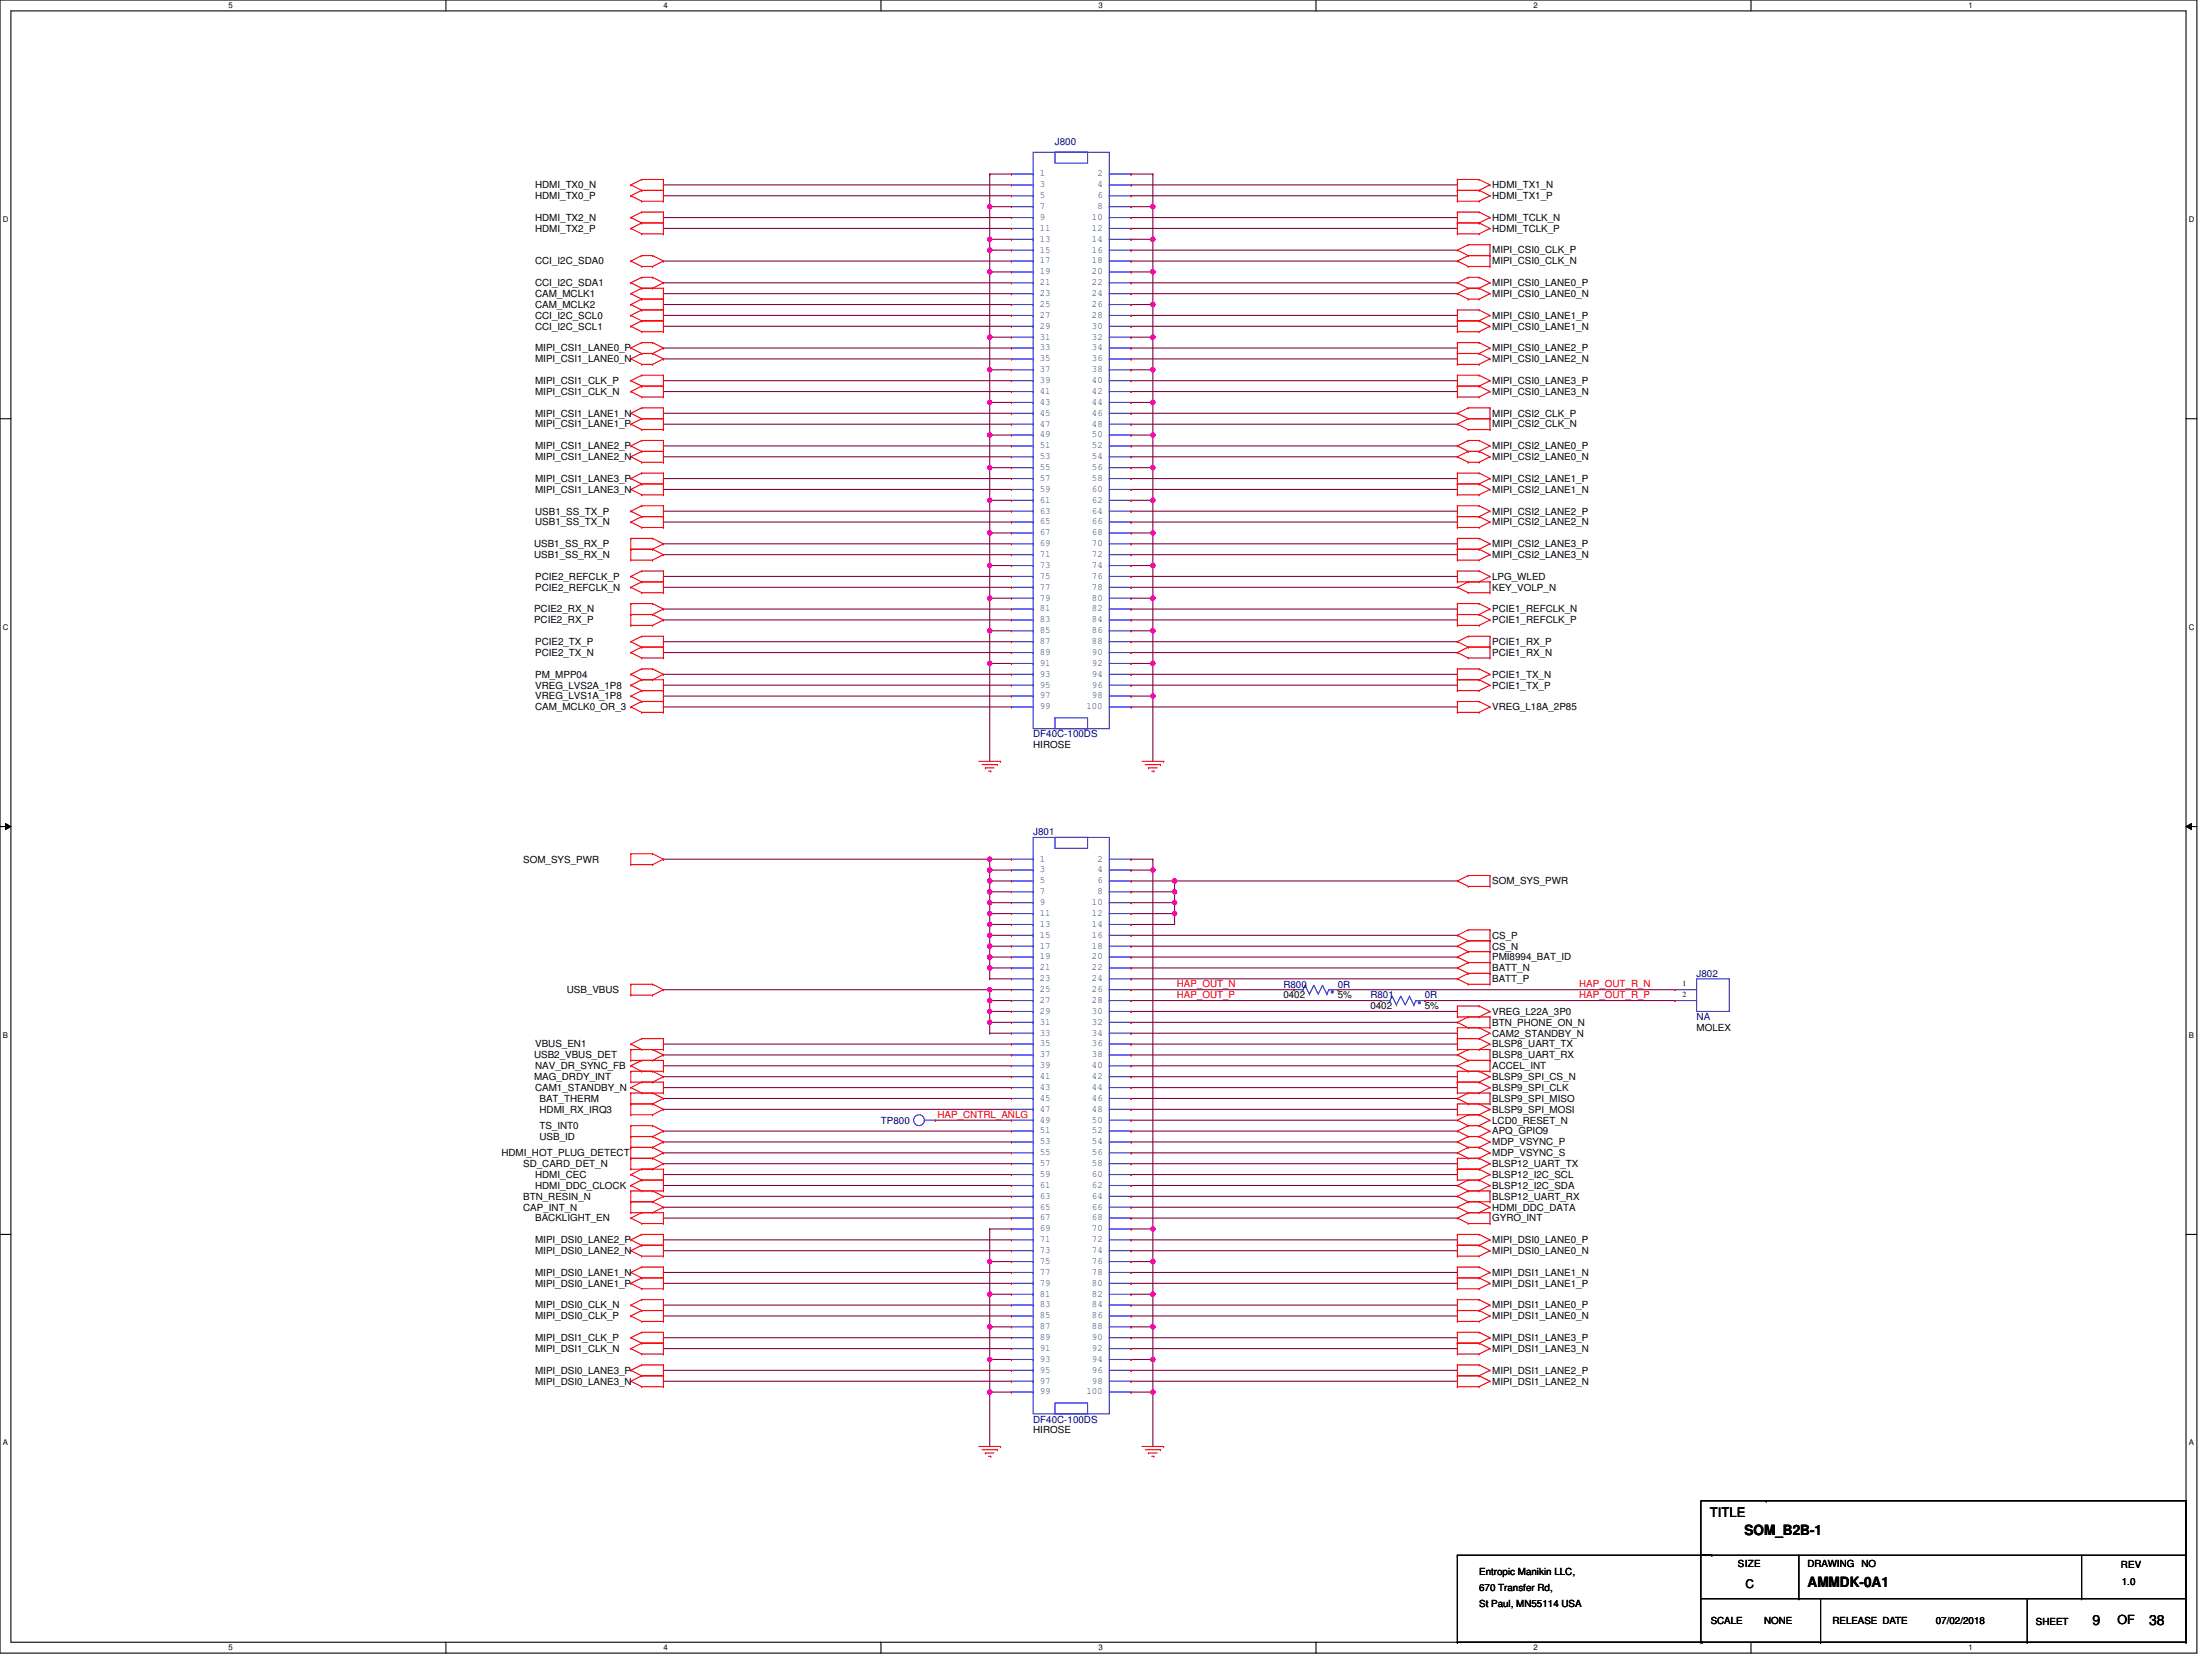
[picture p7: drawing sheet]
<svg xmlns="http://www.w3.org/2000/svg" width="610mm" height="457mm" viewBox="0 0 610 457" stroke-linecap="round" stroke-linejoin="round" font-family="sans-serif">
<defs><g id="words">
<g font-size="3.9">
<text x="480.8" y="423.1">SOM_B2B-1</text>
<text x="498.1" y="437.2">AMMDK-0A1</text>
<text x="576.7" y="447.7">9</text>
<text x="592.3" y="447.7">38</text>
</g>
<text font-size="3.6" x="471.2" y="418.1">TITLE</text>
<text font-size="3.5" x="583.6" y="447.6">OF</text>
<text font-size="3.3" x="481.1" y="437.6">C</text>
<g font-size="2.7" fill="#000080">
<text x="290.7" y="39.9">J800</text>
<text x="284.7" y="203.2">DF40C-100DS</text>
<text x="284.7" y="230.2">J801</text>
<text x="467.6" y="269.2">J802</text>
<text x="353.7" y="272.2">R800</text>
<text x="368.7" y="272.2">0R</text>
<text x="377.7" y="275.2">R801</text>
<text x="392.6" y="275.2">0R</text>
<text x="467.6" y="281.2">NA</text>
<text x="242.8" y="309.6">TP800</text>
<text x="284.7" y="392.1">DF40C-100DS</text>
</g>
<g font-size="2.7">
<text x="147.5" y="51.9">HDMI_TX0_N</text>
<text x="411.2" y="51.9">HDMI_TX1_N</text>
<text x="147.5" y="54.9">HDMI_TX0_P</text>
<text x="411.2" y="54.9">HDMI_TX1_P</text>
<text x="147.5" y="60.9">HDMI_TX2_N</text>
<text x="147.5" y="63.9">HDMI_TX2_P</text>
<text x="411.2" y="60.9">HDMI_TCLK_N</text>
<text x="411.2" y="63.9">HDMI_TCLK_P</text>
<text x="411.2" y="69.9">MIPI_CSI0_CLK_P</text>
<text x="147.5" y="72.9">CCI_I2C_SDA0</text>
<text x="411.2" y="72.9">MIPI_CSI0_CLK_N</text>
<text x="147.5" y="78.8">CCI_I2C_SDA1</text>
<text x="147.5" y="81.9">CAM_MCLK1</text>
<text x="411.2" y="78.8">MIPI_CSI0_LANE0_P</text>
<text x="411.2" y="81.9">MIPI_CSI0_LANE0_N</text>
<text x="147.5" y="84.8">CAM_MCLK2</text>
<text x="147.5" y="87.8">CCI_I2C_SCL0</text>
<text x="411.2" y="87.8">MIPI_CSI0_LANE1_P</text>
<text x="147.5" y="90.8">CCI_I2C_SCL1</text>
<text x="411.2" y="90.8">MIPI_CSI0_LANE1_N</text>
<text x="147.5" y="96.8">MIPI_CSI1_LANE0_P</text>
<text x="147.5" y="99.8">MIPI_CSI1_LANE0_N</text>
<text x="411.2" y="96.8">MIPI_CSI0_LANE2_P</text>
<text x="411.2" y="99.8">MIPI_CSI0_LANE2_N</text>
<text x="147.5" y="105.8">MIPI_CSI1_CLK_P</text>
<text x="411.2" y="105.8">MIPI_CSI0_LANE3_P</text>
<text x="147.5" y="108.8">MIPI_CSI1_CLK_N</text>
<text x="411.2" y="108.8">MIPI_CSI0_LANE3_N</text>
<text x="147.5" y="114.8">MIPI_CSI1_LANE1_N</text>
<text x="147.5" y="117.8">MIPI_CSI1_LANE1_P</text>
<text x="411.2" y="114.8">MIPI_CSI2_CLK_P</text>
<text x="411.2" y="117.8">MIPI_CSI2_CLK_N</text>
<text x="147.5" y="123.8">MIPI_CSI1_LANE2_P</text>
<text x="411.2" y="123.8">MIPI_CSI2_LANE0_P</text>
<text x="147.5" y="126.8">MIPI_CSI1_LANE2_N</text>
<text x="411.2" y="126.8">MIPI_CSI2_LANE0_N</text>
<text x="147.5" y="132.8">MIPI_CSI1_LANE3_P</text>
<text x="147.5" y="135.8">MIPI_CSI1_LANE3_N</text>
<text x="411.2" y="132.8">MIPI_CSI2_LANE1_P</text>
<text x="411.2" y="135.8">MIPI_CSI2_LANE1_N</text>
<text x="147.5" y="141.8">USB1_SS_TX_P</text>
<text x="411.2" y="141.8">MIPI_CSI2_LANE2_P</text>
<text x="147.5" y="144.8">USB1_SS_TX_N</text>
<text x="411.2" y="144.8">MIPI_CSI2_LANE2_N</text>
<text x="147.2" y="150.8">USB1_SS_RX_P</text>
<text x="147.2" y="153.8">USB1_SS_RX_N</text>
<text x="411.2" y="150.8">MIPI_CSI2_LANE3_P</text>
<text x="411.2" y="153.8">MIPI_CSI2_LANE3_N</text>
<text x="147.5" y="159.8">PCIE2_REFCLK_P</text>
<text x="411.2" y="159.8">LPG_WLED</text>
<text x="147.5" y="162.8">PCIE2_REFCLK_N</text>
<text x="411.2" y="162.8">KEY_VOLP_N</text>
<text x="147.2" y="168.8">PCIE2_RX_N</text>
<text x="147.2" y="171.8">PCIE2_RX_P</text>
<text x="411.2" y="168.8">PCIE1_REFCLK_N</text>
<text x="411.2" y="171.8">PCIE1_REFCLK_P</text>
<text x="147.5" y="177.8">PCIE2_TX_P</text>
<text x="411.2" y="177.8">PCIE1_RX_P</text>
<text x="147.5" y="180.8">PCIE2_TX_N</text>
<text x="411.2" y="180.8">PCIE1_RX_N</text>
<text x="147.5" y="186.8">PM_MPP04</text>
<text x="147.5" y="189.7">VREG_LVS2A_1P8</text>
<text x="411.2" y="186.8">PCIE1_TX_N</text>
<text x="411.2" y="189.7">PCIE1_TX_P</text>
<text x="147.5" y="192.7">VREG_LVS1A_1P8</text>
<text x="147.5" y="195.7">CAM_MCLK0_OR_3</text>
<text x="411.2" y="195.7">VREG_L18A_2P85</text>
<text x="284.7" y="206.2">HIROSE</text>
<text x="144.2" y="237.7">SOM_SYS_PWR</text>
<text x="411.2" y="243.7">SOM_SYS_PWR</text>
<text x="411.2" y="258.7">CS_P</text>
<text x="411.2" y="261.7">CS_N</text>
<text x="411.2" y="264.7">PMI8994_BAT_ID</text>
<text x="411.2" y="267.7">BATT_N</text>
<text x="156.2" y="273.7">USB_VBUS</text>
<text x="353.7" y="275.2">0402</text>
<text x="368.7" y="275.2">5%</text>
<text x="411.2" y="270.7">BATT_P</text>
<text x="377.7" y="278.2">0402</text>
<text x="392.6" y="278.2">5%</text>
<text x="411.2" y="279.7">VREG_L22A_3P0</text>
<text x="411.2" y="285.7">CAM2_STANDBY_N</text>
<text x="411.2" y="282.7">BTN_PHONE_ON_N</text>
<text x="467.6" y="284.2">MOLEX</text>
<text x="147.2" y="291.7">USB2_VBUS_DET</text>
<text x="147.5" y="288.6">VBUS_EN1</text>
<text x="411.2" y="288.6">BLSP8_UART_TX</text>
<text x="411.2" y="291.7">BLSP8_UART_RX</text>
<text x="147.2" y="297.6">MAG_DRDY_INT</text>
<text x="147.5" y="294.6">NAV_DR_SYNC_FB</text>
<text x="411.2" y="294.6">ACCEL_INT</text>
<text x="411.2" y="297.6">BLSP9_SPI_CS_N</text>
<text x="147.5" y="300.6">CAM1_STANDBY_N</text>
<text x="148.7" y="303.6">BAT_THERM</text>
<text x="411.2" y="300.6">BLSP9_SPI_CLK</text>
<text x="411.2" y="303.6">BLSP9_SPI_MISO</text>
<text x="148.7" y="306.6">HDMI_RX_IRQ3</text>
<text x="148.7" y="311.1">TS_INT0</text>
<text x="411.2" y="306.6">BLSP9_SPI_MOSI</text>
<text x="411.2" y="309.6">LCD0_RESET_N</text>
<text x="148.7" y="314.1">USB_ID</text>
<text x="411.2" y="312.6">APQ_GPIO9</text>
<text x="411.2" y="315.6">MDP_VSYNC_P</text>
<text x="138.2" y="318.6">HDMI_HOT_PLUG_DETECT</text>
<text x="144.2" y="321.6">SD_CARD_DET_N</text>
<text x="411.2" y="318.6">MDP_VSYNC_S</text>
<text x="411.2" y="321.6">BLSP12_UART_TX</text>
<text x="147.5" y="324.6">HDMI_CEC</text>
<text x="147.5" y="327.6">HDMI_DDC_CLOCK</text>
<text x="411.2" y="324.6">BLSP12_I2C_SCL</text>
<text x="411.2" y="327.6">BLSP12_I2C_SDA</text>
<text x="144.2" y="330.6">BTN_RESIN_N</text>
<text x="144.2" y="333.6">CAP_INT_N</text>
<text x="411.2" y="330.6">BLSP12_UART_RX</text>
<text x="411.2" y="333.6">HDMI_DDC_DATA</text>
<text x="147.5" y="336.6">BACKLIGHT_EN</text>
<text x="411.2" y="336.6">GYRO_INT</text>
<text x="147.5" y="342.6">MIPI_DSI0_LANE2_P</text>
<text x="147.5" y="345.6">MIPI_DSI0_LANE2_N</text>
<text x="411.2" y="342.6">MIPI_DSI0_LANE0_P</text>
<text x="411.2" y="345.6">MIPI_DSI0_LANE0_N</text>
<text x="147.5" y="351.6">MIPI_DSI0_LANE1_N</text>
<text x="411.2" y="351.6">MIPI_DSI1_LANE1_N</text>
<text x="147.5" y="354.6">MIPI_DSI0_LANE1_P</text>
<text x="411.2" y="354.6">MIPI_DSI1_LANE1_P</text>
<text x="147.5" y="360.6">MIPI_DSI0_CLK_N</text>
<text x="147.5" y="363.6">MIPI_DSI0_CLK_P</text>
<text x="411.2" y="360.6">MIPI_DSI1_LANE0_P</text>
<text x="411.2" y="363.6">MIPI_DSI1_LANE0_N</text>
<text x="147.5" y="369.6">MIPI_DSI1_CLK_P</text>
<text x="411.2" y="369.6">MIPI_DSI1_LANE3_P</text>
<text x="147.5" y="372.6">MIPI_DSI1_CLK_N</text>
<text x="411.2" y="372.6">MIPI_DSI1_LANE3_N</text>
<text x="147.5" y="378.6">MIPI_DSI0_LANE3_P</text>
<text x="147.5" y="381.6">MIPI_DSI0_LANE3_N</text>
<text x="411.2" y="378.6">MIPI_DSI1_LANE2_P</text>
<text x="411.2" y="381.6">MIPI_DSI1_LANE2_N</text>
<text x="284.7" y="395.1">HIROSE</text>
<text x="479" y="431.9">SIZE</text>
<text x="498.1" y="431.9">DRAWING</text>
<text x="513" y="431.9">NO</text>
<text x="407.6" y="434">Entropic Manikin LLC,</text>
<text x="584.5" y="432.2">REV</text>
<text x="584.8" y="436.7">1.0</text>
<text x="407.6" y="438.5">670 Transfer Rd,</text>
<text x="407.6" y="443">St Paul, MN55114 USA</text>
<text x="471.5" y="447.5">SCALE</text>
<text x="486.2" y="447.5">NONE</text>
<text x="505" y="447.5">RELEASE DATE</text>
<text x="533.5" y="447.5">07/02/2018</text>
<text x="561.1" y="447.8">SHEET</text>
</g>
<g font-size="2.7" fill="#004080">
<text x="286.5" y="48.6">1</text>
<text x="286.5" y="51.6">3</text>
<text x="302.4" y="48.6">2</text>
<text x="302.4" y="51.6">4</text>
<text x="286.5" y="54.6">5</text>
<text x="286.5" y="57.6">7</text>
<text x="302.4" y="54.6">6</text>
<text x="302.4" y="57.6">8</text>
<text x="286.5" y="60.6">9</text>
<text x="286.5" y="63.6">11</text>
<text x="300.9" y="60.6">10</text>
<text x="300.9" y="63.6">12</text>
<text x="286.5" y="66.6">13</text>
<text x="286.5" y="69.6">15</text>
<text x="300.9" y="66.6">14</text>
<text x="300.9" y="69.6">16</text>
<text x="286.5" y="72.6">17</text>
<text x="286.5" y="75.6">19</text>
<text x="300.9" y="72.6">18</text>
<text x="300.9" y="75.6">20</text>
<text x="286.5" y="78.6">21</text>
<text x="286.5" y="81.6">23</text>
<text x="300.9" y="78.6">22</text>
<text x="300.9" y="81.6">24</text>
<text x="286.5" y="84.6">25</text>
<text x="286.5" y="87.6">27</text>
<text x="300.9" y="84.6">26</text>
<text x="300.9" y="87.6">28</text>
<text x="286.5" y="90.6">29</text>
<text x="286.5" y="93.6">31</text>
<text x="300.9" y="90.6">30</text>
<text x="300.9" y="93.6">32</text>
<text x="286.5" y="96.6">33</text>
<text x="286.5" y="99.6">35</text>
<text x="300.9" y="96.6">34</text>
<text x="300.9" y="99.6">36</text>
<text x="286.5" y="102.6">37</text>
<text x="286.5" y="105.6">39</text>
<text x="300.9" y="102.6">38</text>
<text x="300.9" y="105.6">40</text>
<text x="286.5" y="108.6">41</text>
<text x="286.5" y="111.6">43</text>
<text x="300.9" y="108.6">42</text>
<text x="300.9" y="111.6">44</text>
<text x="286.5" y="114.6">45</text>
<text x="286.5" y="117.5">47</text>
<text x="300.9" y="114.6">46</text>
<text x="300.9" y="117.5">48</text>
<text x="286.5" y="120.5">49</text>
<text x="286.5" y="123.5">51</text>
<text x="300.9" y="120.5">50</text>
<text x="300.9" y="123.5">52</text>
<text x="286.5" y="126.5">53</text>
<text x="286.5" y="129.5">55</text>
<text x="300.9" y="126.5">54</text>
<text x="300.9" y="129.5">56</text>
<text x="286.5" y="132.5">57</text>
<text x="286.5" y="135.5">59</text>
<text x="300.9" y="132.5">58</text>
<text x="300.9" y="135.5">60</text>
<text x="286.5" y="138.5">61</text>
<text x="286.5" y="141.5">63</text>
<text x="300.9" y="138.5">62</text>
<text x="300.9" y="141.5">64</text>
<text x="286.5" y="144.5">65</text>
<text x="286.5" y="147.5">67</text>
<text x="300.9" y="144.5">66</text>
<text x="300.9" y="147.5">68</text>
<text x="286.5" y="150.5">69</text>
<text x="286.5" y="153.5">71</text>
<text x="300.9" y="150.5">70</text>
<text x="300.9" y="153.5">72</text>
<text x="286.5" y="156.5">73</text>
<text x="286.5" y="159.5">75</text>
<text x="300.9" y="156.5">74</text>
<text x="300.9" y="159.5">76</text>
<text x="286.5" y="162.5">77</text>
<text x="286.5" y="165.5">79</text>
<text x="300.9" y="162.5">78</text>
<text x="300.9" y="165.5">80</text>
<text x="286.5" y="168.5">81</text>
<text x="286.5" y="171.5">83</text>
<text x="300.9" y="168.5">82</text>
<text x="300.9" y="171.5">84</text>
<text x="286.5" y="174.5">85</text>
<text x="286.5" y="177.5">87</text>
<text x="300.9" y="177.5">88</text>
<text x="300.9" y="174.5">86</text>
<text x="286.5" y="180.5">89</text>
<text x="286.5" y="183.5">91</text>
<text x="300.9" y="180.5">90</text>
<text x="300.9" y="183.5">92</text>
<text x="286.5" y="186.5">93</text>
<text x="286.5" y="189.5">95</text>
<text x="300.9" y="186.5">94</text>
<text x="300.9" y="189.5">96</text>
<text x="286.5" y="192.5">97</text>
<text x="286.5" y="195.5">99</text>
<text x="299.4" y="195.5">100</text>
<text x="300.9" y="192.5">98</text>
<text x="286.5" y="237.4">1</text>
<text x="302.4" y="237.4">2</text>
<text x="286.5" y="240.4">3</text>
<text x="286.5" y="243.4">5</text>
<text x="302.4" y="240.4">4</text>
<text x="302.4" y="243.4">6</text>
<text x="286.5" y="246.4">7</text>
<text x="286.5" y="249.4">9</text>
<text x="300.9" y="249.4">10</text>
<text x="302.4" y="246.4">8</text>
<text x="286.5" y="252.4">11</text>
<text x="286.5" y="255.4">13</text>
<text x="300.9" y="252.4">12</text>
<text x="300.9" y="255.4">14</text>
<text x="286.5" y="258.4">15</text>
<text x="286.5" y="261.4">17</text>
<text x="300.9" y="258.4">16</text>
<text x="300.9" y="261.4">18</text>
<text x="286.5" y="264.4">19</text>
<text x="286.5" y="267.4">21</text>
<text x="300.9" y="264.4">20</text>
<text x="300.9" y="267.4">22</text>
<text x="286.5" y="270.4">23</text>
<text x="286.5" y="273.4">25</text>
<text x="300.9" y="270.4">24</text>
<text x="300.9" y="273.4">26</text>
<text x="286.5" y="276.4">27</text>
<text x="286.5" y="279.4">29</text>
<text x="300.9" y="276.4">28</text>
<text x="300.9" y="279.4">30</text>
<text x="286.5" y="282.4">31</text>
<text x="286.5" y="285.4">33</text>
<text x="300.9" y="282.4">32</text>
<text x="300.9" y="285.4">34</text>
<text x="286.5" y="288.4">35</text>
<text x="286.5" y="291.4">37</text>
<text x="300.9" y="288.4">36</text>
<text x="300.9" y="291.4">38</text>
<text x="286.5" y="294.4">39</text>
<text x="286.5" y="297.4">41</text>
<text x="300.9" y="294.4">40</text>
<text x="300.9" y="297.4">42</text>
<text x="286.5" y="300.4">43</text>
<text x="286.5" y="303.4">45</text>
<text x="300.9" y="300.4">44</text>
<text x="300.9" y="303.4">46</text>
<text x="286.5" y="306.4">47</text>
<text x="286.5" y="309.4">49</text>
<text x="300.9" y="306.4">48</text>
<text x="300.9" y="309.4">50</text>
<text x="286.5" y="312.4">51</text>
<text x="286.5" y="315.4">53</text>
<text x="300.9" y="312.4">52</text>
<text x="300.9" y="315.4">54</text>
<text x="286.5" y="318.4">55</text>
<text x="286.5" y="321.4">57</text>
<text x="300.9" y="318.4">56</text>
<text x="300.9" y="321.4">58</text>
<text x="286.5" y="324.4">59</text>
<text x="286.5" y="327.4">61</text>
<text x="300.9" y="324.4">60</text>
<text x="300.9" y="327.4">62</text>
<text x="286.5" y="330.3">63</text>
<text x="286.5" y="333.3">65</text>
<text x="300.9" y="330.3">64</text>
<text x="300.9" y="333.3">66</text>
<text x="286.5" y="336.3">67</text>
<text x="286.5" y="339.3">69</text>
<text x="300.9" y="336.3">68</text>
<text x="300.9" y="339.3">70</text>
<text x="286.5" y="342.3">71</text>
<text x="286.5" y="345.3">73</text>
<text x="300.9" y="342.3">72</text>
<text x="300.9" y="345.3">74</text>
<text x="286.5" y="348.3">75</text>
<text x="286.5" y="351.3">77</text>
<text x="300.9" y="348.3">76</text>
<text x="300.9" y="351.3">78</text>
<text x="286.5" y="354.3">79</text>
<text x="286.5" y="357.3">81</text>
<text x="300.9" y="354.3">80</text>
<text x="300.9" y="357.3">82</text>
<text x="286.5" y="360.3">83</text>
<text x="286.5" y="363.3">85</text>
<text x="300.9" y="360.3">84</text>
<text x="300.9" y="363.3">86</text>
<text x="286.5" y="366.3">87</text>
<text x="286.5" y="369.3">89</text>
<text x="300.9" y="366.3">88</text>
<text x="300.9" y="369.3">90</text>
<text x="286.5" y="372.3">91</text>
<text x="286.5" y="375.3">93</text>
<text x="300.9" y="372.3">92</text>
<text x="300.9" y="375.3">94</text>
<text x="286.5" y="378.3">95</text>
<text x="286.5" y="381.3">97</text>
<text x="300.9" y="378.3">96</text>
<text x="300.9" y="381.3">98</text>
<text x="286.5" y="384.3">99</text>
<text x="299.4" y="384.3">100</text>
</g>
<g font-size="2.7" fill="#f00">
<text x="324.3" y="275">HAP_OUT_P</text>
<text x="324.3" y="272">HAP_OUT_N</text>
<text x="435.2" y="275">HAP_OUT_R_P</text>
<text x="435.2" y="272">HAP_OUT_R_N</text>
<text x="258.4" y="308">HAP_CNTRL_ANLG</text>
</g>
<g font-size="2.2">
<text x="62.9" y="2.3">5</text>
<text x="182.8" y="2.3">4</text>
<text x="302.7" y="2.3">3</text>
<text x="422.6" y="2.3">2</text>
<text x="542.5" y="2.3">1</text>
<text x=".8" y="61.1">D</text>
<text x="603.2" y="61.1">D</text>
<text x=".8" y="173.5">C</text>
<text x="603.2" y="173.5">C</text>
<text x="463.7" y="271.7">1</text>
<text x="463.7" y="274.7">2</text>
<text x=".8" y="285.9">B</text>
<text x="603.2" y="285.9">B</text>
<text x=".8" y="398.3">A</text>
<text x="603.2" y="398.3">A</text>
<text x="62.9" y="454.8">5</text>
<text x="182.8" y="454.8">4</text>
<text x="302.7" y="454.8">3</text>
<text x="422.6" y="454.8">2</text>
<text x="542.5" y="454.8">1</text>
</g>
</g></defs>
<path d="M0 0h605.4v455.6h-605.4zM3 3h599.4v449.6h-599.4z" fill="none" stroke="#000" stroke-width=".3"/>
<g fill="#fff">
<path d="M62.9 .3h1.2v2.4h-1.2z"/>
<path d="M62.9 452.9h1.2v2.4h-1.2z"/>
</g>
<path d="M122.9 0v3M122.9 452.6v3" fill="none" stroke="#000" stroke-width=".3"/>
<g fill="#fff">
<path d="M182.8 .3h1.2v2.4h-1.2z"/>
<path d="M182.8 452.9h1.2v2.4h-1.2z"/>
</g>
<path d="M242.8 0v3M242.8 452.6v3" fill="none" stroke="#000" stroke-width=".3"/>
<g fill="#fff">
<path d="M302.7 .3h1.2v2.4h-1.2z"/>
<path d="M302.7 452.9h1.2v2.4h-1.2z"/>
</g>
<path d="M362.7 0v3M362.7 452.6v3" fill="none" stroke="#000" stroke-width=".3"/>
<g fill="#fff">
<path d="M422.6 .3h1.2v2.4h-1.2z"/>
<path d="M422.6 452.9h1.2v2.4h-1.2z"/>
</g>
<path d="M482.6 0v3M482.6 452.6v3" fill="none" stroke="#000" stroke-width=".3"/>
<g fill="#fff">
<path d="M542.5 .3h1.2v2.4h-1.2z"/>
<path d="M542.5 452.9h1.2v2.4h-1.2z"/>
<path d="M.8 59.2h1.5v2.4h-1.5z"/>
<path d="M603.2 59.2h1.5v2.4h-1.5z"/>
<path d="M.8 171.6h1.5v2.4h-1.5z"/>
<path d="M603.2 171.6h1.5v2.4h-1.5z"/>
</g>
<path d="M0 115.4h3M602.4 115.4h3" fill="none" stroke="#000" stroke-width=".3"/>
<g fill="#fff">
<path d="M.8 284h1.4v2.4h-1.4z"/>
<path d="M603.2 284h1.4v2.4h-1.4z"/>
</g>
<path d="M0 227.8h3M602.4 227.8h3" fill="none" stroke="#000" stroke-width=".3"/>
<path d="M1.5 226.9l1.5 .9-1.5 .9zM602.4 227.8l1.5-.9v1.8z" fill="#000"/>
<path d="M1.5 226.9l1.5 .9-1.5 .9zM602.4 227.8l1.5-.9v1.8z" fill="none" stroke="#000" stroke-width=".28"/>
<g fill="#fff">
<path d="M.8 396.4h1.4v2.4h-1.4z"/>
<path d="M603.2 396.4h1.4v2.4h-1.4z"/>
</g>
<path d="M0 340.2h3M602.4 340.2h3" fill="none" stroke="#000" stroke-width=".3"/>
<path d="M272.8 182.8h.1M272.8 182.8v27" fill="none" stroke="#800040" stroke-width=".3"/>
<circle cx="272.7" cy="182.8" r=".6" fill="#f0f"/>
<circle cx="272.7" cy="182.8" r=".6" fill="none" stroke="#f0f" stroke-width=".3"/>
<path d="M317.7 191.8h.1M317.7 191.8v18" fill="none" stroke="#800040" stroke-width=".3"/>
<circle cx="317.7" cy="191.8" r=".6" fill="#f0f"/>
<circle cx="317.7" cy="191.8" r=".6" fill="none" stroke="#f0f" stroke-width=".3"/>
<g fill="none" stroke="#800040" stroke-width=".3">
<path d="M182.8 51h.1M182.8 54h.1M182.8 60h.1M182.8 51h95.9M182.8 54h95.9M182.8 60h95.9M182.8 62.9h.1M182.8 62.9h95.9M272.8 68.9h.1M272.8 68.9h5.9M272.8 383.6h.1M272.8 383.6v15"/>
<path d="M317.7 383.6h.1M317.7 383.6v15"/>
</g>
<circle cx="272.7" cy="68.9" r=".6" fill="#f0f"/>
<circle cx="272.7" cy="68.9" r=".6" fill="none" stroke="#f0f" stroke-width=".3"/>
<g fill="none" stroke="#800040" stroke-width=".3">
<path d="M182.8 71.9h.1M182.8 77.9h.1M182.8 71.9h95.9M182.8 77.9h95.9M182.8 80.9h.1M182.8 86.9h.1M182.8 89.9h.1M182.8 95.9h.1M182.8 98.9h.1M182.8 80.9h95.9M182.8 86.9h95.9M182.8 89.9h95.9"/>
<path d="M182.8 95.9h95.9M182.8 98.9h95.9M272.8 101.9h.1M272.8 101.9h5.9"/>
</g>
<circle cx="272.7" cy="101.9" r=".6" fill="#f0f"/>
<circle cx="272.7" cy="101.9" r=".6" fill="none" stroke="#f0f" stroke-width=".3"/>
<path d="M182.8 107.9h.1M182.8 107.9h95.9M272.8 110.9h.1M272.8 119.9h.1M272.8 110.9h5.9M272.8 119.9h5.9M272.8 128.9h.1M272.8 128.9h5.9" fill="none" stroke="#800040" stroke-width=".3"/>
<circle cx="272.7" cy="128.9" r=".6" fill="#f0f"/>
<circle cx="272.7" cy="128.9" r=".6" fill="none" stroke="#f0f" stroke-width=".3"/>
<g fill="none" stroke="#800040" stroke-width=".3">
<path d="M182.8 134.9h.1M182.8 134.9h95.9M272.8 137.9h.1M272.8 137.9h5.9M311.7 137.9h.1M311.7 128.9h.1M311.7 137.9h6M311.7 128.9h6M272.8 146.9h.1M272.8 155.9h.1M272.8 146.9h5.9M272.8 155.9h5.9"/>
<path d="M311.7 155.9h.1M311.7 158.9h.1M311.7 146.9h.1M311.7 149.9h.1M311.7 140.9h.1M311.7 146.9h6M311.7 155.9h6M311.7 158.9h89.9M311.7 149.9h89.9M311.7 140.9h89.9M272.8 164.9h.1M272.8 173.8h.1"/>
<path d="M272.8 164.9h5.9M272.8 173.8h5.9M311.7 173.8h.1M311.7 176.8h.1M311.7 164.9h.1M311.7 167.9h.1M311.7 164.9h6M311.7 173.8h6M311.7 176.8h89.9M311.7 167.9h89.9M272.8 182.8h.1M272.8 182.8h5.9"/>
<path d="M311.7 191.8h.1M311.7 194.8h.1M311.7 182.8h.1M311.7 185.8h.1M311.7 182.8h6M311.7 191.8h6M311.7 194.8h89.9M311.7 185.8h89.9"/>
</g>
<circle cx="317.7" cy="128.9" r=".6" fill="#f0f"/>
<circle cx="317.7" cy="128.9" r=".6" fill="none" stroke="#f0f" stroke-width=".3"/>
<g fill="none" stroke="#800040" stroke-width=".3">
<path d="M311.7 77.9h.1M311.7 74.9h.1M311.7 77.9h89.9M311.7 74.9h6M311.7 98.9h.1M311.7 95.9h.1M311.7 92.9h.1M311.7 89.9h.1M311.7 86.9h.1M311.7 83.9h.1M311.7 80.9h.1M311.7 98.9h89.9"/>
<path d="M311.7 95.9h89.9M311.7 92.9h6M311.7 89.9h89.9M311.7 86.9h89.9M311.7 83.9h6M311.7 80.9h89.9M311.7 119.9h.1M311.7 110.9h.1M311.7 113.9h.1M311.7 107.9h.1M311.7 104.9h.1M311.7 101.9h.1"/>
<path d="M311.7 119.9h6M311.7 110.9h6M311.7 113.9h89.9M311.7 107.9h89.9M311.7 104.9h89.9M311.7 101.9h6M311.7 131.9h.1M311.7 122.9h.1M311.7 131.9h89.9M311.7 122.9h89.9"/>
</g>
<circle cx="317.7" cy="74.9" r=".6" fill="#f0f"/>
<circle cx="317.7" cy="74.9" r=".6" fill="none" stroke="#f0f" stroke-width=".3"/>
<g fill="none" stroke="#800040" stroke-width=".3">
<path d="M272.8 57h.1M272.8 57h5.9M311.7 60h.1M311.7 51h.1M311.7 54h.1M311.7 57h.1M311.7 60h89.9M311.7 51h89.9M311.7 57h6M311.7 54h89.9M272.8 65.9h.1M272.8 74.9h.1"/>
<path d="M272.8 65.9h5.9M272.8 74.9h5.9M311.7 71.9h.1M311.7 68.9h.1M311.7 65.9h.1M311.7 62.9h.1M311.7 71.9h89.9M311.7 68.9h89.9M311.7 65.9h6M311.7 62.9h89.9M182.8 83.9h.1M182.8 83.9h95.9"/>
<path d="M272.8 92.9h.1M272.8 92.9h5.9M182.8 104.9h.1M182.8 113.9h.1M182.8 116.9h.1M182.8 104.9h95.9M182.8 113.9h95.9M182.8 116.9h95.9M311.7 116.9h.1M311.7 116.9h89.9M182.8 122.9h.1M182.8 125.9h.1"/>
<path d="M182.8 131.9h.1M182.8 122.9h95.9M182.8 125.9h95.9M182.8 131.9h95.9M311.7 125.9h.1M311.7 134.9h.1M311.7 125.9h89.9M311.7 134.9h89.9M182.8 140.9h.1M182.8 143.9h.1M182.8 149.9h.1M182.8 152.9h.1"/>
<path d="M182.8 158.9h.1M182.8 140.9h95.9M182.8 143.9h95.9M182.8 149.9h95.9M182.8 152.9h95.9M182.8 158.9h95.9M311.7 143.9h.1M311.7 152.9h.1M311.7 143.9h89.9M311.7 152.9h89.9M182.8 161.9h.1M182.8 167.9h.1"/>
<path d="M182.8 170.8h.1M182.8 176.8h.1M182.8 179.8h.1M182.8 161.9h95.9M182.8 167.9h95.9M182.8 170.8h95.9M182.8 176.8h95.9M182.8 179.8h95.9M311.7 161.9h.1M311.7 170.8h.1M311.7 179.8h.1M311.7 161.9h89.9"/>
<path d="M311.7 170.8h89.9M311.7 179.8h89.9M182.8 188.8h.1M182.8 185.8h.1M182.8 191.8h.1M182.8 194.8h.1M182.8 188.8h95.9M182.8 185.8h95.9M182.8 191.8h95.9M182.8 194.8h95.9M311.7 188.8h.1M311.7 188.8h89.9"/>
<path d="M272.8 257.8h.1M272.8 254.8h.1M272.8 257.8h5.9M272.8 254.8h5.9M311.7 257.8h.1M311.7 257.8h89.9M272.8 266.8h.1M272.8 263.8h.1M272.8 260.8h.1M272.8 266.8h5.9M272.8 263.8h5.9M272.8 260.8h5.9"/>
<path d="M311.7 278.7h.1M311.7 266.8h.1M311.7 263.8h.1M311.7 260.8h.1M311.7 278.7h89.9M311.7 266.8h89.9M311.7 263.8h89.9M311.7 260.8h89.9M182.8 290.7h.1M182.8 293.7h.1M182.8 296.7h.1M182.8 299.7h.1"/>
<path d="M182.8 290.7h95.9M182.8 293.7h95.9M182.8 296.7h95.9M182.8 299.7h95.9M311.7 299.7h.1M311.7 296.7h.1M311.7 293.7h.1M311.7 290.7h.1M311.7 284.7h.1M311.7 281.7h.1M311.7 290.7h89.9M311.7 293.7h89.9"/>
<path d="M311.7 296.7h89.9M311.7 299.7h89.9M311.7 284.7h89.9M311.7 281.7h89.9M182.8 302.7h.1M182.8 305.7h.1M182.8 311.7h.1M182.8 317.7h.1M182.8 314.7h.1M182.8 302.7h95.9M182.8 305.7h95.9M182.8 311.7h95.9"/>
<path d="M182.8 317.7h95.9M182.8 314.7h95.9M257.8 308.7h.1M257.8 308.7h20.9M311.7 317.7h.1M311.7 311.7h.1M311.7 308.7h.1M311.7 305.7h.1M311.7 302.7h.1M311.7 302.7h89.9M311.7 305.7h89.9M311.7 308.7h89.9"/>
<path d="M311.7 311.7h89.9M311.7 317.7h89.9M182.8 320.7h.1M182.8 323.7h.1M182.8 329.7h.1M182.8 320.7h95.9M182.8 323.7h95.9M182.8 329.7h95.9M311.7 338.7h.1M311.7 335.7h.1M311.7 332.7h.1M311.7 329.7h.1"/>
<path d="M311.7 326.7h.1M311.7 320.7h.1M311.7 320.7h89.9M311.7 329.7h89.9M311.7 338.7h6M311.7 335.7h89.9M311.7 332.7h89.9M311.7 326.7h89.9M182.8 341.7h.1M182.8 350.7h.1M182.8 359.7h.1M182.8 341.7h95.9"/>
<path d="M182.8 350.7h95.9M182.8 359.7h95.9M272.8 347.7h.1M272.8 356.7h.1M272.8 347.7h5.9M272.8 356.7h5.9M311.7 359.7h.1M311.7 356.7h.1M311.7 353.7h.1M311.7 350.7h.1M311.7 347.7h.1M311.7 347.7h6"/>
<path d="M311.7 350.7h89.9M311.7 356.7h6M311.7 359.7h89.9M311.7 353.7h89.9M182.8 368.7h.1M182.8 377.7h.1M182.8 368.7h95.9M182.8 377.7h95.9M272.8 365.7h.1M272.8 374.7h.1M272.8 365.7h5.9M272.8 374.7h5.9"/>
</g>
<circle cx="272.7" cy="254.8" r=".6" fill="#f0f"/>
<circle cx="272.7" cy="254.8" r=".6" fill="none" stroke="#f0f" stroke-width=".3"/>
<path d="M272.8 251.8h.1M272.8 251.8h5.9" fill="none" stroke="#800040" stroke-width=".3"/>
<circle cx="272.7" cy="251.8" r=".6" fill="#f0f"/>
<circle cx="272.7" cy="251.8" r=".6" fill="none" stroke="#f0f" stroke-width=".3"/>
<path d="M272.8 248.8h.1M272.8 245.8h.1M272.8 242.8h.1M272.8 248.8h5.9M272.8 245.8h5.9M272.8 242.8h5.9" fill="none" stroke="#800040" stroke-width=".3"/>
<circle cx="272.7" cy="242.8" r=".6" fill="#f0f"/>
<circle cx="272.7" cy="242.8" r=".6" fill="none" stroke="#f0f" stroke-width=".3"/>
<path d="M272.8 239.8h.1M272.8 239.8h5.9" fill="none" stroke="#800040" stroke-width=".3"/>
<circle cx="272.7" cy="239.8" r=".6" fill="#f0f"/>
<circle cx="272.7" cy="239.8" r=".6" fill="none" stroke="#f0f" stroke-width=".3"/>
<path d="M272.8 275.7h.1M272.8 272.8h.1M272.8 275.7h5.9M272.8 272.8v2.9M272.8 281.7h.1M272.8 281.7h5.9" fill="none" stroke="#800040" stroke-width=".3"/>
<circle cx="272.7" cy="281.7" r=".6" fill="#f0f"/>
<circle cx="272.7" cy="281.7" r=".6" fill="none" stroke="#f0f" stroke-width=".3"/>
<path d="M272.8 278.7h.1M272.8 278.7h5.9" fill="none" stroke="#800040" stroke-width=".3"/>
<circle cx="272.7" cy="278.7" r=".6" fill="#f0f"/>
<circle cx="272.7" cy="278.7" r=".6" fill="none" stroke="#f0f" stroke-width=".3"/>
<g fill="none" stroke="#800040" stroke-width=".3">
<path d="M311.7 239.8h.1M311.7 239.8h6M311.7 269.8h.1M311.7 269.8h89.9M182.8 326.7h.1M182.8 332.7h.1M182.8 335.7h.1M182.8 326.7h95.9M182.8 332.7h95.9M182.8 335.7h95.9M182.8 344.7h.1M182.8 353.7h.1"/>
<path d="M182.8 344.7h95.9M182.8 353.7h95.9M182.8 362.7h.1M182.8 371.7h.1M182.8 362.7h95.9M182.8 371.7h95.9M311.7 365.7h.1M311.7 374.7h.1M311.7 365.7h6M311.7 374.7h6M182.8 380.6h.1M182.8 380.6h95.9"/>
<path d="M272.8 383.6h.1M272.8 383.6h5.9M311.7 383.6h.1M311.7 383.6h6"/>
</g>
<circle cx="317.7" cy="383.6" r=".6" fill="#f0f"/>
<circle cx="317.7" cy="383.6" r=".6" fill="none" stroke="#f0f" stroke-width=".3"/>
<path d="M311.7 248.8h.1M311.7 248.8h12" fill="none" stroke="#800040" stroke-width=".3"/>
<circle cx="323.7" cy="248.8" r=".59" fill="#f0f"/>
<circle cx="323.7" cy="248.8" r=".59" fill="none" stroke="#f0f" stroke-width=".3"/>
<path d="M323.7 242.8h.1M323.7 242.8v3" fill="none" stroke="#800040" stroke-width=".3"/>
<circle cx="323.7" cy="245.8" r=".59" fill="#f0f"/>
<circle cx="323.7" cy="245.8" r=".59" fill="none" stroke="#f0f" stroke-width=".3"/>
<g fill="none" stroke="#800040" stroke-width=".3">
<path d="M272.8 48h.1M272.8 57h.1M272.8 48h5.9M272.8 48v17.9M311.7 254.8h.1M323.7 251.8h.1M323.7 251.8v3h-12M311.7 275.7h.1M311.7 275.7h68.9M392.6 275.7h.1M392.6 275.7h69M182.8 287.7h.1"/>
<path d="M182.8 287.7h95.9M311.7 287.7h.1M311.7 287.7h89.9M311.7 314.7h.1M311.7 314.7h89.9M311.7 323.7h.1M311.7 323.7h89.9M311.7 341.7h.1M311.7 344.7h.1M311.7 341.7h89.9M311.7 344.7h89.9M311.7 362.7h.1"/>
<path d="M311.7 368.7h.1M311.7 371.7h.1M311.7 377.7h.1M311.7 362.7h89.9M311.7 368.7h89.9M311.7 371.7h89.9M311.7 377.7h89.9M311.7 380.6h.1M311.7 380.6h89.9"/>
</g>
<circle cx="272.7" cy="65.9" r=".6" fill="#f0f"/>
<circle cx="272.7" cy="65.9" r=".6" fill="none" stroke="#f0f" stroke-width=".3"/>
<circle cx="272.7" cy="56.9" r=".6" fill="#f0f"/>
<circle cx="272.7" cy="56.9" r=".6" fill="none" stroke="#f0f" stroke-width=".3"/>
<path d="M272.8 65.9h.1M272.8 68.9h.1M272.8 74.9h.1M272.8 65.9v27" fill="none" stroke="#800040" stroke-width=".3"/>
<circle cx="272.7" cy="92.9" r=".6" fill="#f0f"/>
<circle cx="272.7" cy="92.9" r=".6" fill="none" stroke="#f0f" stroke-width=".3"/>
<circle cx="272.7" cy="74.9" r=".6" fill="#f0f"/>
<circle cx="272.7" cy="74.9" r=".6" fill="none" stroke="#f0f" stroke-width=".3"/>
<path d="M272.8 92.9h.1M272.8 92.9v27M272.8 101.9h.1M272.8 110.9h.1" fill="none" stroke="#800040" stroke-width=".3"/>
<circle cx="272.7" cy="119.9" r=".6" fill="#f0f"/>
<circle cx="272.7" cy="119.9" r=".6" fill="none" stroke="#f0f" stroke-width=".3"/>
<circle cx="272.7" cy="110.9" r=".6" fill="#f0f"/>
<circle cx="272.7" cy="110.9" r=".6" fill="none" stroke="#f0f" stroke-width=".3"/>
<path d="M272.8 119.9h.1M272.8 119.9v27M272.8 128.9h.1M272.8 137.9h.1" fill="none" stroke="#800040" stroke-width=".3"/>
<circle cx="272.7" cy="146.9" r=".6" fill="#f0f"/>
<circle cx="272.7" cy="146.9" r=".6" fill="none" stroke="#f0f" stroke-width=".3"/>
<circle cx="272.7" cy="137.9" r=".6" fill="#f0f"/>
<circle cx="272.7" cy="137.9" r=".6" fill="none" stroke="#f0f" stroke-width=".3"/>
<path d="M272.8 146.9h.1M272.8 155.9h.1M272.8 146.9v18" fill="none" stroke="#800040" stroke-width=".3"/>
<circle cx="272.7" cy="155.9" r=".6" fill="#f0f"/>
<circle cx="272.7" cy="155.9" r=".6" fill="none" stroke="#f0f" stroke-width=".3"/>
<path d="M272.8 164.9h.1M272.8 164.9v8.9" fill="none" stroke="#800040" stroke-width=".3"/>
<circle cx="272.7" cy="173.8" r=".6" fill="#f0f"/>
<circle cx="272.7" cy="173.8" r=".6" fill="none" stroke="#f0f" stroke-width=".3"/>
<circle cx="272.7" cy="164.8" r=".6" fill="#f0f"/>
<circle cx="272.7" cy="164.8" r=".6" fill="none" stroke="#f0f" stroke-width=".3"/>
<path d="M311.7 48h.1M311.7 48h6M317.7 48h.1M317.7 57h.1M317.7 48v17.9M272.8 173.8h.1M272.8 173.8v9" fill="none" stroke="#800040" stroke-width=".3"/>
<circle cx="317.7" cy="65.9" r=".6" fill="#f0f"/>
<circle cx="317.7" cy="65.9" r=".6" fill="none" stroke="#f0f" stroke-width=".3"/>
<circle cx="317.7" cy="56.9" r=".6" fill="#f0f"/>
<circle cx="317.7" cy="56.9" r=".6" fill="none" stroke="#f0f" stroke-width=".3"/>
<path d="M317.7 65.9h.1M317.7 74.9h.1M317.7 65.9v27M317.7 83.9h.1" fill="none" stroke="#800040" stroke-width=".3"/>
<circle cx="317.7" cy="92.9" r=".6" fill="#f0f"/>
<circle cx="317.7" cy="92.9" r=".6" fill="none" stroke="#f0f" stroke-width=".3"/>
<circle cx="317.7" cy="83.9" r=".6" fill="#f0f"/>
<circle cx="317.7" cy="83.9" r=".6" fill="none" stroke="#f0f" stroke-width=".3"/>
<path d="M317.7 92.9h.1M317.7 92.9v18M317.7 101.9h.1" fill="none" stroke="#800040" stroke-width=".3"/>
<circle cx="317.7" cy="101.9" r=".6" fill="#f0f"/>
<circle cx="317.7" cy="101.9" r=".6" fill="none" stroke="#f0f" stroke-width=".3"/>
<path d="M317.7 110.9h.1M317.7 110.9v9" fill="none" stroke="#800040" stroke-width=".3"/>
<circle cx="317.7" cy="119.9" r=".6" fill="#f0f"/>
<circle cx="317.7" cy="119.9" r=".6" fill="none" stroke="#f0f" stroke-width=".3"/>
<circle cx="317.7" cy="110.9" r=".6" fill="#f0f"/>
<circle cx="317.7" cy="110.9" r=".6" fill="none" stroke="#f0f" stroke-width=".3"/>
<path d="M317.7 119.9h.1M317.7 119.9v27M317.7 128.9h.1M317.7 137.9h.1" fill="none" stroke="#800040" stroke-width=".3"/>
<circle cx="317.7" cy="146.9" r=".6" fill="#f0f"/>
<circle cx="317.7" cy="146.9" r=".6" fill="none" stroke="#f0f" stroke-width=".3"/>
<circle cx="317.7" cy="137.9" r=".6" fill="#f0f"/>
<circle cx="317.7" cy="137.9" r=".6" fill="none" stroke="#f0f" stroke-width=".3"/>
<path d="M317.7 146.9h.1M317.7 146.9v9" fill="none" stroke="#800040" stroke-width=".3"/>
<circle cx="317.7" cy="155.9" r=".6" fill="#f0f"/>
<circle cx="317.7" cy="155.9" r=".6" fill="none" stroke="#f0f" stroke-width=".3"/>
<path d="M317.7 155.9h.1M317.7 155.9v17.9M317.7 164.9h.1" fill="none" stroke="#800040" stroke-width=".3"/>
<circle cx="317.7" cy="173.8" r=".6" fill="#f0f"/>
<circle cx="317.7" cy="173.8" r=".6" fill="none" stroke="#f0f" stroke-width=".3"/>
<circle cx="317.7" cy="164.8" r=".6" fill="#f0f"/>
<circle cx="317.7" cy="164.8" r=".6" fill="none" stroke="#f0f" stroke-width=".3"/>
<path d="M317.7 173.8h.1M317.7 173.8v18M317.7 182.8h.1" fill="none" stroke="#800040" stroke-width=".3"/>
<circle cx="317.7" cy="182.8" r=".6" fill="#f0f"/>
<circle cx="317.7" cy="182.8" r=".6" fill="none" stroke="#f0f" stroke-width=".3"/>
<path d="M272.8 338.7h.1M272.8 338.7h5.9M272.8 338.7v9" fill="none" stroke="#800040" stroke-width=".3"/>
<circle cx="272.7" cy="347.7" r=".6" fill="#f0f"/>
<circle cx="272.7" cy="347.7" r=".6" fill="none" stroke="#f0f" stroke-width=".3"/>
<path d="M272.8 347.7h.1M272.8 347.7v9" fill="none" stroke="#800040" stroke-width=".3"/>
<circle cx="272.7" cy="356.7" r=".6" fill="#f0f"/>
<circle cx="272.7" cy="356.7" r=".6" fill="none" stroke="#f0f" stroke-width=".3"/>
<path d="M272.8 356.7h.1M272.8 356.7v18M272.8 365.7h.1" fill="none" stroke="#800040" stroke-width=".3"/>
<circle cx="272.7" cy="374.6" r=".6" fill="#f0f"/>
<circle cx="272.7" cy="374.6" r=".6" fill="none" stroke="#f0f" stroke-width=".3"/>
<circle cx="272.7" cy="365.7" r=".6" fill="#f0f"/>
<circle cx="272.7" cy="365.7" r=".6" fill="none" stroke="#f0f" stroke-width=".3"/>
<path d="M272.8 374.7h.1M272.8 374.7v8.9" fill="none" stroke="#800040" stroke-width=".3"/>
<circle cx="272.7" cy="383.6" r=".6" fill="#f0f"/>
<circle cx="272.7" cy="383.6" r=".6" fill="none" stroke="#f0f" stroke-width=".3"/>
<path d="M272.8 275.7h.1M272.8 275.7v3" fill="none" stroke="#800040" stroke-width=".3"/>
<circle cx="272.7" cy="275.7" r=".6" fill="#f0f"/>
<circle cx="272.7" cy="275.7" r=".6" fill="none" stroke="#f0f" stroke-width=".3"/>
<path d="M272.8 278.7h.1M272.8 269.8h.1M272.8 266.8h.1M272.8 263.8h.1M272.8 263.8v6M272.8 278.7v6M272.8 269.8h5.9M272.8 281.7h.1M272.8 284.7h.1M272.8 284.7h5.9" fill="none" stroke="#800040" stroke-width=".3"/>
<circle cx="272.7" cy="266.8" r=".6" fill="#f0f"/>
<circle cx="272.7" cy="266.8" r=".6" fill="none" stroke="#f0f" stroke-width=".3"/>
<circle cx="272.7" cy="263.8" r=".6" fill="#f0f"/>
<circle cx="272.7" cy="263.8" r=".6" fill="none" stroke="#f0f" stroke-width=".3"/>
<path d="M272.8 257.8h.1M272.8 257.8v6M272.8 260.8h.1" fill="none" stroke="#800040" stroke-width=".3"/>
<circle cx="272.7" cy="260.8" r=".6" fill="#f0f"/>
<circle cx="272.7" cy="260.8" r=".6" fill="none" stroke="#f0f" stroke-width=".3"/>
<circle cx="272.7" cy="257.8" r=".6" fill="#f0f"/>
<circle cx="272.7" cy="257.8" r=".6" fill="none" stroke="#f0f" stroke-width=".3"/>
<path d="M272.8 254.8h.1M272.8 251.8h.1M272.8 248.8h.1M272.8 245.8h.1M272.8 245.8v12" fill="none" stroke="#800040" stroke-width=".3"/>
<circle cx="272.7" cy="248.8" r=".6" fill="#f0f"/>
<circle cx="272.7" cy="248.8" r=".6" fill="none" stroke="#f0f" stroke-width=".3"/>
<circle cx="272.7" cy="245.8" r=".6" fill="#f0f"/>
<circle cx="272.7" cy="245.8" r=".6" fill="none" stroke="#f0f" stroke-width=".3"/>
<path d="M272.8 239.8h.1M272.8 236.8h.1M272.8 236.8v9M272.8 242.8h.1M311.7 245.8h.1M311.7 245.8h12M323.7 245.8h.1M323.7 248.8h.1M323.7 245.8v6" fill="none" stroke="#800040" stroke-width=".3"/>
<circle cx="323.7" cy="251.8" r=".59" fill="#f0f"/>
<circle cx="323.7" cy="251.8" r=".59" fill="none" stroke="#f0f" stroke-width=".3"/>
<path d="M311.7 236.8h.1M311.7 236.8h6M317.7 236.8h.1M317.7 239.8h.1M317.7 236.8v101.9M311.7 251.8h.1M311.7 251.8h12" fill="none" stroke="#800040" stroke-width=".3"/>
<circle cx="317.7" cy="239.8" r=".6" fill="#f0f"/>
<circle cx="317.7" cy="239.8" r=".6" fill="none" stroke="#f0f" stroke-width=".3"/>
<path d="M317.7 338.7h.1M317.7 338.7v9" fill="none" stroke="#800040" stroke-width=".3"/>
<circle cx="317.7" cy="347.7" r=".6" fill="#f0f"/>
<circle cx="317.7" cy="347.7" r=".6" fill="none" stroke="#f0f" stroke-width=".3"/>
<circle cx="317.7" cy="338.7" r=".6" fill="#f0f"/>
<circle cx="317.7" cy="338.7" r=".6" fill="none" stroke="#f0f" stroke-width=".3"/>
<path d="M317.7 347.7h.1M317.7 356.7h.1M317.7 347.7v18" fill="none" stroke="#800040" stroke-width=".3"/>
<circle cx="317.7" cy="356.7" r=".6" fill="#f0f"/>
<circle cx="317.7" cy="356.7" r=".6" fill="none" stroke="#f0f" stroke-width=".3"/>
<path d="M317.7 365.7h.1M317.7 365.7v9" fill="none" stroke="#800040" stroke-width=".3"/>
<circle cx="317.7" cy="374.6" r=".6" fill="#f0f"/>
<circle cx="317.7" cy="374.6" r=".6" fill="none" stroke="#f0f" stroke-width=".3"/>
<circle cx="317.7" cy="365.7" r=".6" fill="#f0f"/>
<circle cx="317.7" cy="365.7" r=".6" fill="none" stroke="#f0f" stroke-width=".3"/>
<path d="M182.8 236.8h.1M182.8 236.8h95.9M272.8 236.8h.1M311.7 272.8h.1M311.7 272.8h45M368.7 272.8h.1M368.7 272.8h92.9M317.7 374.7h.1M317.7 374.7v8.9" fill="none" stroke="#800040" stroke-width=".3"/>
<circle cx="272.7" cy="236.8" r=".6" fill="#f0f"/>
<circle cx="272.7" cy="236.8" r=".6" fill="none" stroke="#f0f" stroke-width=".3"/>
<path d="M182.8 272.8h.1M182.8 272.8h95.9M272.8 272.8h.1" fill="none" stroke="#800040" stroke-width=".3"/>
<circle cx="272.7" cy="272.7" r=".6" fill="#f0f"/>
<circle cx="272.7" cy="272.7" r=".6" fill="none" stroke="#f0f" stroke-width=".3"/>
<path d="M311.7 242.8h.1M311.7 242.8h89.9M323.7 242.8h.1" fill="none" stroke="#800040" stroke-width=".3"/>
<circle cx="323.7" cy="242.8" r=".59" fill="#f0f"/>
<circle cx="323.7" cy="242.8" r=".59" fill="none" stroke="#f0f" stroke-width=".3"/>
<g fill="none" stroke="#f00" stroke-width=".3">
<path d="M173.8 51h.1M173.8 54h.1M173.8 60h.1M173.8 51l3 1.5M173.8 54l3 1.5M173.8 60l3 1.4M176.8 49.5h.1M176.8 52.5h.1M176.8 55.5h.1M176.8 58.5h.1M176.8 49.5l-3 1.5M176.8 49.5h6"/>
<path d="M176.8 52.5h6M176.8 52.5l-3 1.5M176.8 55.5h6M176.8 58.5l-3 1.5M176.8 58.5h6M182.8 49.5h.1M182.8 52.5h.1M182.8 55.5h.1M182.8 58.5h.1M182.8 49.5v6M182.8 58.5v6M278.7 48h.1"/>
<path d="M278.7 51h.1M278.7 54h.1M278.7 57h.1M278.7 60h.1M311.7 48h.1M311.7 51h.1M311.7 54h.1M311.7 57h.1M311.7 60h.1M401.6 52.5h.1M401.6 49.5h.1M401.6 55.5h.1"/>
<path d="M401.6 58.5h.1M401.6 49.5h6M401.6 52.5h6M401.6 55.5h6M401.6 58.5h6M401.6 49.5v6M401.6 58.5v6M407.6 49.5h.1M407.6 52.5h.1M407.6 55.5h.1M407.6 58.5h.1M407.6 49.5l3 1.5"/>
<path d="M407.6 52.5l3 1.5M407.6 58.5l3 1.5M410.6 51h.1M410.6 54h.1M410.6 60h.1M410.6 51l-3 1.5M410.6 54l-3 1.5M410.6 60l-3 1.4M173.8 62.9h.1M173.8 71.9h.1M173.8 77.9h.1M173.8 62.9l3 1.6"/>
<path d="M173.8 71.9l3 1.5M173.8 77.9l3 1.5M176.8 61.4h.1M176.8 64.5h.1M176.8 70.4h.1M176.8 73.4h.1M176.8 76.4h.1M176.8 79.4h.1M176.8 61.4h6M176.8 61.4l-3 1.5M176.8 64.5h6M176.8 70.4l-3 1.5"/>
<path d="M176.8 70.4h3M176.8 73.4h3M176.8 76.4l-3 1.5M176.8 76.4h3M176.8 79.4h6M176.8 79.4l-3 1.5M179.8 70.4h.1M179.8 73.4h.1M179.8 76.4h.1M179.8 79.4h.1M179.8 70.4l3 1.5M179.8 76.4l3 1.5"/>
<path d="M182.8 61.4h.1M182.8 64.5h.1M182.8 71.9h.1M182.8 77.9h.1M182.8 79.4h.1M182.8 79.4v12M182.8 71.9l-3 1.5M182.8 77.9l-3 1.5M278.7 62.9h.1M278.7 65.9h.1M278.7 68.9h.1M278.7 71.9h.1"/>
<path d="M278.7 74.9h.1M278.7 77.9h.1M311.7 62.9h.1M311.7 65.9h.1M311.7 68.9h.1M311.7 71.9h.1M311.7 74.9h.1M311.7 77.9h.1M401.6 61.4h.1M401.6 64.5h.1M401.6 68.9h.1M401.6 71.9h.1"/>
<path d="M401.6 77.9h.1M401.6 61.4h6M401.6 64.5h6M401.6 68.9l3 1.5M401.6 71.9l3 1.5M401.6 77.9l3 1.5M404.6 67.4h.1M404.6 70.4h.1M404.6 73.4h.1M404.6 76.4h.1M404.6 79.4h.1M404.6 70.4h6"/>
<path d="M404.6 73.4h6M404.6 76.4h3M404.6 79.4h3M404.6 67.4l-3 1.5M404.6 67.4h6M404.6 70.4l-3 1.5M404.6 76.4l-3 1.5M404.6 79.4l-3 1.5M407.6 61.4h.1M407.6 64.5h.1M407.6 76.4h.1M407.6 79.4h.1"/>
<path d="M407.6 61.4l3 1.5M407.6 76.4l3 1.5M407.6 79.4l3 1.5M410.6 62.9h.1M410.6 67.4h.1M410.6 70.4h.1M410.6 73.4h.1M410.6 77.9h.1M410.6 62.9l-3 1.6M410.6 67.4v6M410.6 77.9l-3 1.5M173.8 80.9h.1"/>
<path d="M173.8 83.9h.1M173.8 86.9h.1M173.8 89.9h.1M173.8 95.9h.1M173.8 98.9h.1M173.8 80.9l3 1.5M173.8 83.9l3 1.5M173.8 86.9l3 1.5M173.8 89.9l3 1.5M173.8 95.9l3 1.5M173.8 98.9l3 1.5M176.8 82.4h.1"/>
<path d="M176.8 85.4h.1M176.8 88.4h.1M176.8 91.4h.1M176.8 94.4h.1M176.8 97.4h.1M176.8 82.4h6M176.8 82.4l-3 1.5M176.8 85.4h6M176.8 85.4l-3 1.5M176.8 88.4h6M176.8 88.4l-3 1.5M176.8 91.4h6"/>
<path d="M176.8 94.4l-3 1.5M176.8 94.4h3M176.8 97.4h3M176.8 97.4l-3 1.5M179.8 94.4h.1M179.8 97.4h.1M179.8 94.4l3 1.5M179.8 97.4l3 1.5M182.8 82.4h.1M182.8 85.4h.1M182.8 88.4h.1M182.8 91.4h.1"/>
<path d="M182.8 95.9h.1M182.8 98.9h.1M182.8 95.9l-3 1.5M182.8 98.9l-3 1.5M278.7 80.9h.1M278.7 83.9h.1M278.7 86.9h.1M278.7 89.9h.1M278.7 92.9h.1M278.7 95.9h.1M278.7 98.9h.1M311.7 80.9h.1"/>
<path d="M311.7 83.9h.1M311.7 86.9h.1M311.7 89.9h.1M311.7 92.9h.1M311.7 95.9h.1M311.7 98.9h.1M401.6 80.9h.1M401.6 88.4h.1M401.6 85.4h.1M401.6 91.4h.1M401.6 97.4h.1M401.6 94.4h.1"/>
<path d="M401.6 85.4h6M401.6 88.4h6M401.6 91.4h6M401.6 94.4h6M401.6 97.4h6M401.6 85.4v6M401.6 94.4v6M401.6 80.9l3 1.5M404.6 82.4h.1M404.6 82.4h3M407.6 82.4h.1M407.6 85.4h.1"/>
<path d="M407.6 88.4h.1M407.6 91.4h.1M407.6 94.4h.1M407.6 97.4h.1M407.6 85.4l3 1.5M407.6 88.4l3 1.5M407.6 94.4l3 1.5M407.6 97.4l3 1.5M410.6 80.9h.1M410.6 86.9h.1M410.6 89.9h.1M410.6 95.9h.1"/>
<path d="M410.6 98.9h.1M410.6 80.9l-3 1.5M410.6 86.9l-3 1.5M410.6 89.9l-3 1.5M410.6 95.9l-3 1.5M410.6 98.9l-3 1.5M173.8 104.9h.1M173.8 107.9h.1M173.8 113.9h.1M173.8 116.9h.1M173.8 104.9l3 1.5M173.8 107.9l3 1.5"/>
<path d="M173.8 113.9l3 1.5M173.8 116.9l3 1.5M176.8 100.4h.1M176.8 103.4h.1M176.8 106.4h.1M176.8 109.4h.1M176.8 112.4h.1M176.8 115.4h.1M176.8 118.4h.1M176.8 100.4h3M176.8 103.4l-3 1.5M176.8 103.4h6"/>
<path d="M176.8 106.4h6M176.8 106.4l-3 1.5M176.8 109.4h6M176.8 112.4l-3 1.5M176.8 112.4h6M176.8 115.4h6M176.8 115.4l-3 1.5M176.8 118.4h6M179.8 100.4h.1M182.8 103.4h.1M182.8 106.4h.1M182.8 109.4h.1"/>
<path d="M182.8 112.4h.1M182.8 115.4h.1M182.8 118.4h.1M182.8 103.4v6M182.8 112.4v6M278.7 101.9h.1M278.7 104.9h.1M278.7 107.9h.1M278.7 110.9h.1M278.7 113.9h.1M278.7 116.9h.1M278.7 119.9h.1"/>
<path d="M311.7 101.9h.1M311.7 104.9h.1M311.7 107.9h.1M311.7 110.9h.1M311.7 113.9h.1M311.7 116.9h.1M311.7 119.9h.1M401.6 100.4h.1M401.6 106.4h.1M401.6 103.4h.1M401.6 109.4h.1M401.6 113.9h.1"/>
<path d="M401.6 116.9h.1M401.6 100.4h6M401.6 103.4h6M401.6 106.4h6M401.6 109.4h6M401.6 103.4v6M401.6 113.9l3 1.5M401.6 116.9l3 1.5M404.6 112.4h.1M404.6 115.4h.1M404.6 118.4h.1M404.6 112.4h6"/>
<path d="M404.6 115.4h6M404.6 118.4h6M404.6 112.4l-3 1.5M404.6 115.4l-3 1.5M407.6 100.4h.1M407.6 103.4h.1M407.6 106.4h.1M407.6 109.4h.1M407.6 103.4l3 1.5M407.6 106.4l3 1.5M410.6 104.9h.1M410.6 107.9h.1"/>
<path d="M410.6 112.4h.1M410.6 115.4h.1M410.6 118.4h.1M410.6 112.4v6M410.6 104.9l-3 1.5M410.6 107.9l-3 1.5M173.8 122.9h.1M173.8 125.9h.1M173.8 131.9h.1M173.8 134.9h.1M173.8 122.9l3 1.5M173.8 125.9l3 1.5"/>
<path d="M173.8 131.9l3 1.5M173.8 134.9l3 1.5M176.8 121.4h.1M176.8 124.4h.1M176.8 127.4h.1M176.8 130.4h.1M176.8 133.4h.1M176.8 136.4h.1M176.8 139.4h.1M176.8 121.4l-3 1.5M176.8 121.4h6M176.8 124.4h6"/>
<path d="M176.8 124.4l-3 1.5M176.8 127.4h6M176.8 130.4l-3 1.5M176.8 130.4h6M176.8 133.4h6M176.8 133.4l-3 1.5M176.8 136.4h6M176.8 139.4l-3 1.5M176.8 139.4h6M182.8 121.4h.1M182.8 124.4h.1M182.8 127.4h.1"/>
<path d="M182.8 130.4h.1M182.8 133.4h.1M182.8 136.4h.1M182.8 139.4h.1M182.8 121.4v6M182.8 130.4v6M182.8 139.4v6M278.7 122.9h.1M278.7 125.9h.1M278.7 128.9h.1M278.7 131.9h.1M278.7 134.9h.1"/>
<path d="M278.7 137.9h.1M311.7 122.9h.1M311.7 125.9h.1M311.7 128.9h.1M311.7 131.9h.1M311.7 134.9h.1M311.7 137.9h.1M401.6 122.9h.1M401.6 125.9h.1M401.6 133.4h.1M401.6 130.4h.1M401.6 136.4h.1"/>
<path d="M401.6 139.4h.1M401.6 130.4h6M401.6 133.4h6M401.6 136.4h6M401.6 139.4h6M401.6 130.4v6M401.6 139.4v6M401.6 122.9l3 1.5M401.6 125.9l3 1.5M404.6 121.4h.1M404.6 124.4h.1M404.6 127.4h.1"/>
<path d="M404.6 121.4h3M404.6 124.4h3M404.6 127.4h3M404.6 121.4l-3 1.5M404.6 124.4l-3 1.5M407.6 121.4h.1M407.6 124.4h.1M407.6 127.4h.1M407.6 130.4h.1M407.6 133.4h.1M407.6 136.4h.1M407.6 139.4h.1"/>
<path d="M407.6 121.4l3 1.5M407.6 124.4l3 1.5M407.6 130.4l3 1.5M407.6 133.4l3 1.5M407.6 139.4l3 1.5M410.6 122.9h.1M410.6 125.9h.1M410.6 131.9h.1M410.6 134.9h.1M410.6 122.9l-3 1.5M410.6 125.9l-3 1.5M410.6 131.9l-3 1.5"/>
<path d="M410.6 134.9l-3 1.5M173.8 140.9h.1M173.8 143.9h.1M173.8 151.4h.1M173.8 148.4h.1M173.8 154.4h.1M173.8 158.9h.1M173.8 140.9l3 1.5M173.8 143.9l3 1.5M173.8 148.4h6M173.8 151.4h6M173.8 148.4v6"/>
<path d="M173.8 154.4h6M173.8 158.9l3 1.5M176.8 142.4h.1M176.8 145.4h.1M176.8 157.4h.1M176.8 142.4h6M176.8 142.4l-3 1.5M176.8 145.4h6M176.8 157.4l-3 1.5M176.8 157.4h6M179.8 148.4h.1M179.8 151.4h.1"/>
<path d="M179.8 154.4h.1M179.8 148.4l3 1.5M179.8 151.4l3 1.5M182.8 142.4h.1M182.8 145.4h.1M182.8 149.9h.1M182.8 152.9h.1M182.8 157.4h.1M182.8 157.4v6M182.8 149.9l-3 1.5M182.8 152.9l-3 1.5M278.7 140.9h.1"/>
<path d="M278.7 143.9h.1M278.7 146.9h.1M278.7 149.9h.1M278.7 152.9h.1M278.7 155.9h.1M278.7 158.9h.1M311.7 140.9h.1M311.7 143.9h.1M311.7 146.9h.1M311.7 149.9h.1M311.7 152.9h.1M311.7 155.9h.1"/>
<path d="M311.7 158.9h.1M401.6 142.4h.1M401.6 145.4h.1M401.6 151.4h.1M401.6 148.4h.1M401.6 154.4h.1M401.6 157.4h.1M401.6 142.4h6M401.6 145.4h6M401.6 148.4h6M401.6 151.4h6M401.6 154.4h6"/>
<path d="M401.6 157.4h6M401.6 148.4v6M401.6 157.4v3M407.6 142.4h.1M407.6 145.4h.1M407.6 148.4h.1M407.6 151.4h.1M407.6 154.4h.1M407.6 157.4h.1M407.6 142.4l3 1.5M407.6 148.4l3 1.5M407.6 151.4l3 1.5"/>
<path d="M407.6 157.4l3 1.5M410.6 140.9h.1M410.6 143.9h.1M410.6 149.9h.1M410.6 152.9h.1M410.6 158.9h.1M410.6 140.9l-3 1.5M410.6 143.9l-3 1.5M410.6 149.9l-3 1.5M410.6 152.9l-3 1.5M410.6 158.9l-3 1.5M173.8 161.9h.1"/>
<path d="M173.8 169.4h.1M173.8 166.3h.1M173.8 172.3h.1M173.8 176.8h.1M173.8 179.8h.1M173.8 166.3v6M173.8 161.9l3 1.5M173.8 166.3h6M173.8 169.4h6M173.8 172.3h6M173.8 176.8l3 1.5M173.8 179.8l3 1.5"/>
<path d="M176.8 160.4h.1M176.8 163.4h.1M176.8 175.3h.1M176.8 178.3h.1M176.8 160.4h6M176.8 160.4l-3 1.5M176.8 163.4h6M176.8 175.3l-3 1.5M176.8 175.3h6M176.8 178.3h6M176.8 178.3l-3 1.5M179.8 166.3h.1"/>
<path d="M179.8 169.4h.1M179.8 172.3h.1M179.8 166.3l3 1.6M179.8 169.4l3 1.4M182.8 160.4h.1M182.8 163.4h.1M182.8 167.9h.1M182.8 170.8h.1M182.8 175.3h.1M182.8 178.3h.1M182.8 175.3v6M182.8 167.9l-3 1.5"/>
<path d="M182.8 170.8l-3 1.5M278.7 161.9h.1M278.7 164.9h.1M278.7 167.9h.1M278.7 170.8h.1M278.7 173.8h.1M278.7 176.8h.1M278.7 179.8h.1M311.7 161.9h.1M311.7 164.9h.1M311.7 167.9h.1M311.7 176.8h.1"/>
<path d="M311.7 170.8h.1M311.7 179.8h.1M311.7 173.8h.1M401.6 160.4h.1M401.6 161.9h.1M401.6 169.4h.1M401.6 166.3h.1M401.6 172.3h.1M401.6 176.8h.1M401.6 179.8h.1M401.6 160.4h9M401.6 166.3h6"/>
<path d="M401.6 169.4h6M401.6 172.3h6M401.6 166.3v6M401.6 161.9l3 1.5M401.6 176.8l3 1.5M401.6 179.8l3 1.5M404.6 160.4h.1M404.6 163.4h.1M404.6 175.3h.1M404.6 178.3h.1M404.6 163.4h6M404.6 175.3h6"/>
<path d="M404.6 178.3h6M404.6 160.4l-3 1.5M404.6 175.3l-3 1.5M404.6 178.3l-3 1.5M407.6 160.4h.1M407.6 166.3h.1M407.6 169.4h.1M407.6 172.3h.1M407.6 166.3l3 1.6M407.6 169.4l3 1.4M410.6 160.4h.1M410.6 163.4h.1"/>
<path d="M410.6 167.9h.1M410.6 170.8h.1M410.6 175.3h.1M410.6 178.3h.1M410.6 160.4v3M410.6 175.3v6M410.6 167.9l-3 1.5M410.6 170.8l-3 1.5M173.8 185.8h.1M173.8 188.8h.1M173.8 191.8h.1M173.8 194.8h.1"/>
<path d="M173.8 185.8l3 1.5M173.8 188.8l3 1.5M173.8 191.8l3 1.5M173.8 194.8l3 1.5M176.8 181.3h.1M176.8 184.3h.1M176.8 187.3h.1M176.8 190.3h.1M176.8 193.3h.1M176.8 196.3h.1M176.8 181.3h6M176.8 184.3l-3 1.5"/>
<path d="M176.8 184.3h3M176.8 187.3h6M176.8 187.3l-3 1.5M176.8 190.3h6M176.8 190.3l-3 1.5M176.8 193.3h6M176.8 193.3l-3 1.5M176.8 196.3h6M179.8 184.3h.1M179.8 187.3h.1M179.8 184.3l3 1.5M182.8 181.3h.1"/>
<path d="M182.8 185.8h.1M182.8 187.3h.1M182.8 190.3h.1M182.8 193.3h.1M182.8 196.3h.1M182.8 187.3v9M182.8 185.8l-3 1.5M278.7 182.8h.1M278.7 185.8h.1M278.7 188.8h.1M278.7 191.8h.1M278.7 194.8h.1"/>
<path d="M311.7 182.8h.1M311.7 185.8h.1M311.7 188.8h.1M311.7 191.8h.1M311.7 194.8h.1M401.6 187.3h.1M401.6 184.3h.1M401.6 190.3h.1M401.6 196.3h.1M401.6 193.3h.1M401.6 184.3h6M401.6 187.3h6"/>
<path d="M401.6 190.3h6M401.6 193.3h6M401.6 196.3h6M401.6 184.3v6M401.6 193.3v3M404.6 181.3h.1M404.6 181.3h6M407.6 184.3h.1M407.6 187.3h.1M407.6 190.3h.1M407.6 193.3h.1M407.6 196.3h.1"/>
<path d="M407.6 184.3l3 1.5M407.6 187.3l3 1.5M407.6 193.3l3 1.5M410.6 181.3h.1M410.6 185.8h.1M410.6 188.8h.1M410.6 194.8h.1M410.6 185.8l-3 1.5M410.6 188.8l-3 1.5M410.6 194.8l-3 1.5M269.8 209.8h5.9M270.7 210.7h4.1"/>
<path d="M271.6 211.6h.1M271.6 211.6h2.3M272.5 212.5h.5M273 212.5h.1M274.8 210.7h.1M275.7 209.8h.1M314.7 209.8h6M315.6 210.7h4.2M316.5 211.6h.1M316.5 211.6h2.4M317.4 212.5h.6M318 212.5h.1"/>
<path d="M319.8 210.7h.1M320.7 209.8h.1M173.8 238.3h.1M173.8 235.3h.1M173.8 235.3v3M173.8 235.3h6M173.8 238.3h6M179.8 235.3h.1M179.8 238.3h.1M179.8 235.3l3 1.5M182.8 236.8h.1M182.8 236.8l-3 1.5"/>
<path d="M278.7 236.8h.1M278.7 239.8h.1M311.7 236.8h.1M311.7 239.8h.1M278.7 242.8h.1M278.7 245.8h.1M278.7 248.8h.1M278.7 251.8h.1M278.7 254.8h.1M278.7 257.8h.1M311.7 242.8h.1M311.7 245.8h.1"/>
<path d="M311.7 248.8h.1M311.7 251.8h.1M311.7 254.8h.1M311.7 257.8h.1M401.6 242.8h.1M401.6 257.8h.1M401.6 242.8l3 1.5M401.6 257.8l3 1.5M404.6 241.3h.1M404.6 244.3h.1M404.6 256.3h.1M404.6 259.3h.1"/>
<path d="M404.6 241.3l-3 1.5M404.6 241.3h6M404.6 244.3h6M404.6 256.3l-3 1.5M404.6 256.3h6M404.6 259.3h6M404.6 259.3l-3 1.5M410.6 241.3h.1M410.6 244.3h.1M410.6 256.3h.1M410.6 259.3h.1M410.6 241.3v3"/>
<path d="M410.6 256.3v15M173.8 274.3h.1M173.8 271.3h.1M173.8 271.3v3M173.8 271.3h6M173.8 274.3h6M179.8 271.3h.1M179.8 274.3h.1M179.8 271.3l3 1.5M182.8 272.8h.1M182.8 272.8l-3 1.5M278.7 260.8h.1"/>
<path d="M278.7 263.8h.1M278.7 266.8h.1M278.7 269.8h.1M278.7 272.8h.1M278.7 275.7h.1M278.7 278.7h.1M311.7 260.8h.1M311.7 263.8h.1M311.7 266.8h.1M311.7 269.8h.1M311.7 272.8h.1M311.7 275.7h.1"/>
<path d="M311.7 278.7h.1M401.6 277.3h.1M401.6 260.8h.1M401.6 263.8h.1M401.6 266.8h.1M401.6 269.8h.1M401.6 277.3v2.9M401.6 277.3h6M401.6 260.8l3 1.5M401.6 263.8l3 1.5M401.6 266.8l3 1.5M401.6 269.8l3 1.5"/>
<path d="M404.6 262.3h.1M404.6 265.3h.1M404.6 268.3h.1M404.6 271.3h.1M404.6 271.3h6M404.6 262.3h6M404.6 262.3l-3 1.5M404.6 265.3h6M404.6 265.3l-3 1.5M404.6 268.3h6M404.6 268.3l-3 1.5M407.6 277.3h.1"/>
<path d="M407.6 277.3l3 1.4M410.6 278.7h.1M410.6 262.3h.1M410.6 265.3h.1M410.6 268.3h.1M410.6 271.3h.1M410.6 278.7l-3 1.5M461.6 272.8h.1M461.6 275.7h.1M173.8 292.2h.1M173.8 289.2h.1M173.8 293.7h.1"/>
<path d="M173.8 298.2h.1M173.8 295.2h.1M173.8 299.7h.1M173.8 287.7h.1M173.8 289.2v3M173.8 295.2v3M173.8 289.2h9M173.8 292.2h9M173.8 295.2h9M173.8 293.7l3 1.5M173.8 298.2h9M173.8 299.7l3 1.5"/>
<path d="M173.8 287.7l3 1.5M176.8 292.2h.1M176.8 295.2h.1M176.8 298.2h.1M176.8 286.2h.1M176.8 289.2h.1M176.8 292.2l-3 1.5M176.8 298.2l-3 1.5M176.8 286.2h6M176.8 286.2l-3 1.5M179.8 289.2h.1M179.8 292.2h.1"/>
<path d="M179.8 295.2h.1M179.8 298.2h.1M179.8 289.2l3 1.5M179.8 295.2l3 1.5M182.8 290.7h.1M182.8 292.2h.1M182.8 295.2h.1M182.8 296.7h.1M182.8 298.2h.1M182.8 286.2h.1M182.8 289.2h.1M182.8 286.2v3"/>
<path d="M182.8 292.2v3M182.8 298.2v3M182.8 290.7l-3 1.5M182.8 296.7l-3 1.5M278.7 281.7h.1M278.7 284.7h.1M278.7 287.7h.1M278.7 290.7h.1M278.7 293.7h.1M278.7 296.7h.1M278.7 299.7h.1M311.7 281.7h.1"/>
<path d="M311.7 284.7h.1M311.7 287.7h.1M311.7 290.7h.1M311.7 293.7h.1M311.7 296.7h.1M311.7 299.7h.1M401.6 280.2h.1M401.6 286.2h.1M401.6 283.2h.1M401.6 289.2h.1M401.6 290.7h.1M401.6 293.7h.1"/>
<path d="M401.6 298.2h.1M401.6 295.2h.1M401.6 281.7h.1M401.6 283.2v6M401.6 295.2v6M401.6 289.2h9M401.6 295.2h9M401.6 298.2h6M401.6 280.2h9M401.6 283.2h9M401.6 286.2h6M401.6 290.7l3 1.5"/>
<path d="M401.6 293.7l3 1.5M401.6 281.7l3 1.5M404.6 289.2h.1M404.6 292.2h.1M404.6 295.2h.1M404.6 280.2h.1M404.6 283.2h.1M404.6 292.2h6M404.6 289.2l-3 1.5M404.6 292.2l-3 1.5M404.6 280.2l-3 1.5M407.6 280.2h.1"/>
<path d="M407.6 283.2h.1M407.6 286.2h.1M407.6 289.2h.1M407.6 295.2h.1M407.6 298.2h.1M407.6 283.2l3 1.5M407.6 286.2l3 1.5M407.6 295.2l3 1.5M407.6 298.2l3 1.5M410.6 284.7h.1M410.6 287.7h.1M410.6 289.2h.1"/>
<path d="M410.6 292.2h.1M410.6 295.2h.1M410.6 296.7h.1M410.6 299.7h.1M410.6 280.2h.1M410.6 283.2h.1M410.6 280.2v3M410.6 289.2v6M410.6 284.7l-3 1.5M410.6 287.7l-3 1.5M410.6 296.7l-3 1.5M410.6 299.7l-3 1.5"/>
<path d="M173.8 304.2h.1M173.8 301.2h.1M173.8 307.2h.1M173.8 313.2h.1M173.8 310.2h.1M173.8 316.2h.1M173.8 319.2h.1M173.8 301.2v6M173.8 310.2v12M173.8 301.2h9M173.8 304.2h6M173.8 307.2h6"/>
<path d="M173.8 310.2h6M173.8 313.2h6M173.8 316.2h6M173.8 319.2h6M176.8 301.2h.1M179.8 301.2h.1M179.8 304.2h.1M179.8 307.2h.1M179.8 310.2h.1M179.8 313.2h.1M179.8 316.2h.1M179.8 319.2h.1"/>
<path d="M179.8 301.2l3 1.5M179.8 304.2l3 1.5M179.8 310.2l3 1.5M179.8 313.2l3 1.5M179.8 316.2l3 1.5M179.8 319.2l3 1.5M182.8 301.2h.1M182.8 302.7h.1M182.8 305.7h.1M182.8 311.7h.1M182.8 314.7h.1M182.8 317.7h.1"/>
<path d="M182.8 302.7l-3 1.5M182.8 305.7l-3 1.5M182.8 311.7l-3 1.5M182.8 314.7l-3 1.5M182.8 317.7l-3 1.5M257.8 308.7h.1M278.7 302.7h.1M278.7 305.7h.1M278.7 308.7h.1M278.7 311.7h.1M278.7 314.7h.1M278.7 317.7h.1"/>
<path d="M311.7 302.7h.1M311.7 305.7h.1M311.7 308.7h.1M311.7 311.7h.1M311.7 314.7h.1M311.7 317.7h.1M401.6 301.2h.1M401.6 302.7h.1M401.6 307.2h.1M401.6 304.2h.1M401.6 308.7h.1M401.6 311.7h.1"/>
<path d="M401.6 314.7h.1M401.6 317.7h.1M401.6 319.2h.1M401.6 304.2v3M401.6 319.2v6M401.6 301.2h9M401.6 304.2h9M401.6 307.2h6M401.6 319.2h6M401.6 302.7l3 1.5M401.6 308.7l3 1.5M401.6 311.7l3 1.5"/>
<path d="M401.6 314.7l3 1.5M401.6 317.7l3 1.5M404.6 301.2h.1M404.6 304.2h.1M404.6 307.2h.1M404.6 310.2h.1M404.6 313.2h.1M404.6 316.2h.1M404.6 319.2h.1M404.6 310.2h3M404.6 313.2h3M404.6 316.2h3"/>
<path d="M404.6 301.2l-3 1.5M404.6 307.2l-3 1.5M404.6 310.2l-3 1.5M404.6 313.2l-3 1.5M404.6 316.2l-3 1.5M407.6 301.2h.1M407.6 304.2h.1M407.6 307.2h.1M407.6 310.2h.1M407.6 313.2h.1M407.6 316.2h.1M407.6 319.2h.1"/>
<path d="M407.6 304.2l3 1.5M407.6 307.2l3 1.5M407.6 310.2l3 1.5M407.6 313.2l3 1.5M407.6 316.2l3 1.5M407.6 319.2l3 1.5M410.6 301.2h.1M410.6 304.2h.1M410.6 305.7h.1M410.6 308.7h.1M410.6 311.7h.1M410.6 314.7h.1"/>
<path d="M410.6 317.7h.1M410.6 301.2v3M410.6 305.7l-3 1.5M410.6 308.7l-3 1.5M410.6 311.7l-3 1.5M410.6 314.7l-3 1.5M410.6 317.7l-3 1.5M173.8 322.2h.1M173.8 323.7h.1M173.8 326.7h.1M173.8 331.2h.1M173.8 328.2h.1"/>
<path d="M173.8 334.2h.1M173.8 335.7h.1M173.8 328.2v6M173.8 322.2h9M173.8 323.7l3 1.5M173.8 328.2h9M173.8 326.7l3 1.5M173.8 331.2h6M173.8 334.2h9M173.8 335.7l3 1.5M176.8 322.2h.1M176.8 325.2h.1"/>
<path d="M176.8 328.2h.1M176.8 334.2h.1M176.8 337.2h.1M176.8 322.2l-3 1.5M176.8 325.2h6M176.8 325.2l-3 1.5M176.8 334.2l-3 1.5M176.8 337.2h6M179.8 322.2h.1M179.8 328.2h.1M179.8 331.2h.1M179.8 334.2h.1"/>
<path d="M179.8 328.2l3 1.5M179.8 331.2l3 1.5M182.8 320.7h.1M182.8 322.2h.1M182.8 325.2h.1M182.8 328.2h.1M182.8 329.7h.1M182.8 332.7h.1M182.8 334.2h.1M182.8 337.2h.1M182.8 322.2v6M182.8 334.2v3"/>
<path d="M182.8 320.7l-3 1.5M182.8 329.7l-3 1.5M182.8 332.7l-3 1.5M278.7 320.7h.1M278.7 323.7h.1M278.7 326.7h.1M278.7 329.7h.1M278.7 332.7h.1M278.7 335.7h.1M278.7 338.7h.1M311.7 320.7h.1M311.7 323.7h.1"/>
<path d="M311.7 326.7h.1M311.7 329.7h.1M311.7 332.7h.1M311.7 335.7h.1M311.7 338.7h.1M401.6 322.2h.1M401.6 325.2h.1M401.6 326.7h.1M401.6 329.7h.1M401.6 332.7h.1M401.6 335.7h.1M401.6 322.2h6"/>
<path d="M401.6 325.2h6M401.6 326.7l3 1.5M401.6 329.7l3 1.5M401.6 332.7l3 1.5M401.6 335.7l3 1.5M404.6 325.2h.1M404.6 328.2h.1M404.6 331.2h.1M404.6 334.2h.1M404.6 337.2h.1M404.6 328.2h6M404.6 331.2h6"/>
<path d="M404.6 334.2h6M404.6 337.2h6M404.6 325.2l-3 1.5M404.6 328.2l-3 1.5M404.6 331.2l-3 1.5M404.6 334.2l-3 1.5M407.6 322.2h.1M407.6 325.2h.1M407.6 328.2h.1M407.6 331.2h.1M407.6 334.2h.1M407.6 322.2l3 1.5"/>
<path d="M407.6 325.2l3 1.5M407.6 331.2l3 1.5M410.6 320.7h.1M410.6 323.7h.1M410.6 326.7h.1M410.6 328.2h.1M410.6 331.2h.1M410.6 332.7h.1M410.6 334.2h.1M410.6 337.2h.1M410.6 328.2v3M410.6 334.2v3"/>
<path d="M410.6 320.7l-3 1.5M410.6 323.7l-3 1.5M410.6 326.7l-3 1.5M410.6 332.7l-3 1.5M173.8 341.7h.1M173.8 344.7h.1M173.8 350.7h.1M173.8 353.7h.1M173.8 359.7h.1M173.8 341.7l3 1.5M173.8 344.7l3 1.5M173.8 350.7l3 1.5"/>
<path d="M173.8 353.7l3 1.5M173.8 359.7l3 1.5M176.8 340.2h.1M176.8 343.2h.1M176.8 346.2h.1M176.8 349.2h.1M176.8 352.2h.1M176.8 355.2h.1M176.8 358.2h.1M176.8 340.2l-3 1.5M176.8 340.2h6M176.8 343.2h6"/>
<path d="M176.8 343.2l-3 1.5M176.8 346.2h6M176.8 349.2l-3 1.5M176.8 349.2h6M176.8 352.2h6M176.8 352.2l-3 1.5M176.8 355.2h6M176.8 358.2l-3 1.5M176.8 358.2h6M182.8 340.2h.1M182.8 343.2h.1M182.8 346.2h.1"/>
<path d="M182.8 349.2h.1M182.8 352.2h.1M182.8 355.2h.1M182.8 358.2h.1M182.8 340.2v6M182.8 349.2v6M182.8 358.2v6M278.7 341.7h.1M278.7 344.7h.1M278.7 347.7h.1M278.7 350.7h.1M278.7 353.7h.1"/>
<path d="M278.7 356.7h.1M278.7 359.7h.1M311.7 341.7h.1M311.7 344.7h.1M311.7 347.7h.1M311.7 350.7h.1M311.7 353.7h.1M311.7 356.7h.1M311.7 359.7h.1M401.6 343.2h.1M401.6 340.2h.1M401.6 346.2h.1"/>
<path d="M401.6 352.2h.1M401.6 349.2h.1M401.6 355.2h.1M401.6 358.2h.1M401.6 340.2v6M401.6 349.2v6M401.6 358.2v6M401.6 340.2h6M401.6 343.2h6M401.6 346.2h6M401.6 349.2h6M401.6 352.2h6"/>
<path d="M401.6 355.2h6M401.6 358.2h6M407.6 340.2h.1M407.6 343.2h.1M407.6 346.2h.1M407.6 349.2h.1M407.6 352.2h.1M407.6 355.2h.1M407.6 358.2h.1M407.6 340.2l3 1.5M407.6 343.2l3 1.5M407.6 349.2l3 1.5"/>
<path d="M407.6 352.2l3 1.5M407.6 358.2l3 1.5M410.6 341.7h.1M410.6 344.7h.1M410.6 350.7h.1M410.6 353.7h.1M410.6 359.7h.1M410.6 341.7l-3 1.5M410.6 344.7l-3 1.5M410.6 350.7l-3 1.5M410.6 353.7l-3 1.5M410.6 359.7l-3 1.5"/>
<path d="M173.8 362.7h.1M173.8 368.7h.1M173.8 371.7h.1M173.8 377.7h.1M173.8 362.7l3 1.5M173.8 368.7l3 1.5M173.8 371.7l3 1.5M173.8 377.7l3 1.5M176.8 361.2h.1M176.8 364.2h.1M176.8 367.2h.1M176.8 370.2h.1"/>
<path d="M176.8 373.2h.1M176.8 376.2h.1M176.8 379.2h.1M176.8 361.2h6M176.8 361.2l-3 1.5M176.8 364.2h6M176.8 367.2l-3 1.5M176.8 367.2h6M176.8 370.2h6M176.8 370.2l-3 1.5M176.8 373.2h6M176.8 376.2l-3 1.5"/>
<path d="M176.8 376.2h6M176.8 379.2h6M176.8 379.2l-3 1.4M182.8 361.2h.1M182.8 364.2h.1M182.8 367.2h.1M182.8 370.2h.1M182.8 373.2h.1M182.8 376.2h.1M182.8 379.2h.1M182.8 367.2v6M182.8 376.2v6"/>
<path d="M278.7 362.7h.1M278.7 365.7h.1M278.7 368.7h.1M278.7 371.7h.1M278.7 374.7h.1M278.7 377.7h.1M311.7 365.7h.1M311.7 368.7h.1M311.7 362.7h.1M311.7 371.7h.1M311.7 374.7h.1M311.7 377.7h.1"/>
<path d="M401.6 361.2h.1M401.6 364.2h.1M401.6 370.2h.1M401.6 367.2h.1M401.6 373.2h.1M401.6 379.2h.1M401.6 376.2h.1M401.6 367.2v6M401.6 376.2v6M401.6 361.2h6M401.6 364.2h6M401.6 367.2h6"/>
<path d="M401.6 370.2h6M401.6 373.2h6M401.6 376.2h6M401.6 379.2h6M407.6 361.2h.1M407.6 364.2h.1M407.6 367.2h.1M407.6 370.2h.1M407.6 373.2h.1M407.6 376.2h.1M407.6 379.2h.1M407.6 361.2l3 1.5"/>
<path d="M407.6 367.2l3 1.5M407.6 370.2l3 1.5M407.6 376.2l3 1.5M407.6 379.2l3 1.4M410.6 362.7h.1M410.6 368.7h.1M410.6 371.7h.1M410.6 377.7h.1M410.6 362.7l-3 1.5M410.6 368.7l-3 1.5M410.6 371.7l-3 1.5M410.6 377.7l-3 1.5"/>
<path d="M173.8 380.6h.1M173.8 380.6l3 1.6M176.8 382.2h.1M176.8 382.2h6M182.8 382.2h.1M269.8 398.6h5.9M270.7 399.5h4.1M274.8 399.5h.1M275.7 398.6h.1M278.7 380.6h.1M278.7 383.6h.1M311.7 380.6h.1"/>
<path d="M311.7 383.6h.1M314.7 398.6h6M315.6 399.5h4.2M319.8 399.5h.1M320.7 398.6h.1M401.6 382.2h.1M401.6 382.2h6M407.6 382.2h.1M410.6 380.6h.1M410.6 380.6l-3 1.6M271.6 400.4h.1M271.6 400.4h2.3"/>
<path d="M272.5 401.3h.5M273 401.3h.1M316.5 400.4h.1M316.5 400.4h2.4M317.4 401.3h.6M318 401.3h.1"/>
</g>
<g fill="none" stroke="#000" stroke-width=".3">
<path d="M486.7 413.6h.1M401.6 428.6h.1M401.6 428.6h200.8M401.6 428.6v24M471.8 428.6h.1M495.7 428.6v12M573.7 428.6v12M602.4 428.6h.1M401.6 452.6h.1M401.6 452.6h200.8M468.8 452.6h.1M468.8 452.6v-39h133.6v39"/>
<path d="M468.8 440.6h133.6M469.1 452.6h.1M495.7 440.6h.1M501.7 452.6h.1M501.7 440.6v12M558.7 452.6h.1M558.7 440.6v12M573.7 440.6h.1M602.4 440.6h.1M602.4 452.6h.1"/>
</g>
<g fill="none" stroke="#00f" stroke-width=".3">
<path d="M278.7 48h6M278.7 51h6M278.7 54h6M278.7 57h6M278.7 60h6M284.7 42h21v158.8h-21zM284.7 48h.1M284.7 51h.1M284.7 54h.1M284.7 57h.1M284.7 60h.1M290.7 42h9v3h-9z"/>
<path d="M305.7 48h.1M305.7 51h.1M305.7 54h.1M305.7 57h.1M305.7 60h.1M305.7 48h6M305.7 51h6M305.7 54h6M305.7 57h6M305.7 60h6M278.7 62.9h6M278.7 65.9h6"/>
<path d="M278.7 68.9h6M278.7 71.9h6M278.7 74.9h6M278.7 77.9h6M284.7 62.9h.1M284.7 65.9h.1M284.7 68.9h.1M284.7 71.9h.1M284.7 74.9h.1M284.7 77.9h.1M305.7 62.9h.1M305.7 65.9h.1"/>
<path d="M305.7 68.9h.1M305.7 71.9h.1M305.7 74.9h.1M305.7 77.9h.1M305.7 62.9h6M305.7 65.9h6M305.7 68.9h6M305.7 71.9h6M305.7 74.9h6M305.7 77.9h6M278.7 80.9h6M278.7 83.9h6"/>
<path d="M278.7 86.9h6M278.7 89.9h6M278.7 92.9h6M278.7 95.9h6M278.7 98.9h6M284.7 80.9h.1M284.7 83.9h.1M284.7 86.9h.1M284.7 89.9h.1M284.7 92.9h.1M284.7 95.9h.1M284.7 98.9h.1"/>
<path d="M305.7 80.9h.1M305.7 83.9h.1M305.7 86.9h.1M305.7 89.9h.1M305.7 92.9h.1M305.7 95.9h.1M305.7 98.9h.1M305.7 80.9h6M305.7 83.9h6M305.7 86.9h6M305.7 89.9h6M305.7 92.9h6"/>
<path d="M305.7 95.9h6M305.7 98.9h6M278.7 101.9h6M278.7 104.9h6M278.7 107.9h6M278.7 110.9h6M278.7 113.9h6M278.7 116.9h6M278.7 119.9h6M284.7 101.9h.1M284.7 104.9h.1M284.7 107.9h.1"/>
<path d="M284.7 110.9h.1M284.7 113.9h.1M284.7 116.9h.1M284.7 119.9h.1M305.7 101.9h.1M305.7 104.9h.1M305.7 107.9h.1M305.7 110.9h.1M305.7 113.9h.1M305.7 116.9h.1M305.7 119.9h.1M305.7 101.9h6"/>
<path d="M305.7 104.9h6M305.7 107.9h6M305.7 110.9h6M305.7 113.9h6M305.7 116.9h6M305.7 119.9h6M278.7 122.9h6M278.7 125.9h6M278.7 128.9h6M278.7 131.9h6M278.7 134.9h6M278.7 137.9h6"/>
<path d="M284.7 122.9h.1M284.7 125.9h.1M284.7 128.9h.1M284.7 131.9h.1M284.7 134.9h.1M284.7 137.9h.1M305.7 122.9h.1M305.7 125.9h.1M305.7 128.9h.1M305.7 131.9h.1M305.7 134.9h.1M305.7 137.9h.1"/>
<path d="M305.7 122.9h6M305.7 125.9h6M305.7 128.9h6M305.7 131.9h6M305.7 134.9h6M305.7 137.9h6M278.7 140.9h6M278.7 143.9h6M278.7 146.9h6M278.7 149.9h6M278.7 152.9h6M278.7 155.9h6"/>
<path d="M278.7 158.9h6M284.7 140.9h.1M284.7 143.9h.1M284.7 146.9h.1M284.7 149.9h.1M284.7 152.9h.1M284.7 155.9h.1M284.7 158.9h.1M305.7 140.9h.1M305.7 143.9h.1M305.7 146.9h.1M305.7 149.9h.1"/>
<path d="M305.7 152.9h.1M305.7 155.9h.1M305.7 158.9h.1M305.7 140.9h6M305.7 143.9h6M305.7 146.9h6M305.7 149.9h6M305.7 152.9h6M305.7 155.9h6M305.7 158.9h6M278.7 161.9h6M278.7 164.9h6"/>
<path d="M278.7 167.9h6M278.7 170.8h6M278.7 176.8h6M278.7 173.8h6M278.7 179.8h6M284.7 161.9h.1M284.7 164.9h.1M284.7 167.9h.1M284.7 170.8h.1M284.7 173.8h.1M284.7 176.8h.1M284.7 179.8h.1"/>
<path d="M305.7 161.9h.1M305.7 164.9h.1M305.7 167.9h.1M305.7 176.8h.1M305.7 170.8h.1M305.7 179.8h.1M305.7 173.8h.1M305.7 161.9h6M305.7 164.9h6M305.7 167.9h6M305.7 170.8h6M305.7 176.8h6"/>
<path d="M305.7 173.8h6M305.7 179.8h6M278.7 182.8h6M278.7 185.8h6M278.7 188.8h6M278.7 191.8h6M278.7 194.8h6M284.7 182.8h.1M284.7 185.8h.1M284.7 188.8h.1M284.7 191.8h.1M284.7 194.8h.1"/>
<path d="M290.7 197.8h9v3h-9zM305.7 182.8h.1M305.7 185.8h.1M305.7 188.8h.1M305.7 191.8h.1M305.7 194.8h.1M305.7 182.8h6M305.7 185.8h6M305.7 188.8h6M305.7 191.8h6M305.7 194.8h6M278.7 236.8h6"/>
<path d="M278.7 239.8h6M284.7 230.8h21v158.8h-21zM284.7 236.8h.1M284.7 239.8h.1M290.7 230.8h9v3h-9zM305.7 236.8h.1M305.7 239.8h.1M305.7 236.8h6M305.7 239.8h6M278.7 242.8h6M278.7 245.8h6M278.7 248.8h6"/>
<path d="M278.7 251.8h6M278.7 254.8h6M278.7 257.8h6M284.7 242.8h.1M284.7 245.8h.1M284.7 248.8h.1M284.7 251.8h.1M284.7 254.8h.1M284.7 257.8h.1M305.7 242.8h.1M305.7 245.8h.1M305.7 248.8h.1"/>
<path d="M305.7 251.8h.1M305.7 254.8h.1M305.7 257.8h.1M305.7 242.8h6M305.7 245.8h6M305.7 248.8h6M305.7 251.8h6M305.7 254.8h6M305.7 257.8h6M278.7 260.8h6M278.7 263.8h6M278.7 266.8h6"/>
<path d="M278.7 269.8h6M278.7 272.8h6M278.7 275.7h6M278.7 278.7h6M284.7 260.8h.1M284.7 263.8h.1M284.7 266.8h.1M284.7 269.8h.1M284.7 272.8h.1M284.7 275.7h.1M284.7 278.7h.1M305.7 260.8h.1"/>
<path d="M305.7 263.8h.1M305.7 266.8h.1M305.7 269.8h.1M305.7 272.8h.1M305.7 275.7h.1M305.7 278.7h.1M305.7 260.8h6M305.7 263.8h6M305.7 266.8h6M305.7 269.8h6M305.7 272.8h6M305.7 275.7h6"/>
<path d="M305.7 278.7h6M380.6 275.7h.1M380.6 275.7h2.5M383.1 275.7h.1M383.6 274.6h.1M383.6 274.6l-.5 1.1M383.6 274.6l1.3 2.3M384.9 276.9h.1M386 274.6h.1M386 274.6l-1.1 2.3M386 274.6l1.2 2.3 1.2-2.3M388.4 274.6h.1"/>
<path d="M388.4 274.6l1.2 2.3M389.6 276.9h.1M390.2 275.7h.1M390.2 275.7h2.4M390.2 275.7l-.6 1.2M392.6 275.7h.1M461.6 272.8h6M461.6 275.7h6M467.6 269.8h9v8.9h-9zM467.6 272.8h.1M467.6 275.7h.1M278.7 281.7h6"/>
<path d="M278.7 284.7h6M278.7 287.7h6M278.7 290.7h6M278.7 293.7h6M278.7 296.7h6M278.7 299.7h6M284.7 281.7h.1M284.7 284.7h.1M284.7 287.7h.1M284.7 290.7h.1M284.7 293.7h.1M284.7 296.7h.1"/>
<path d="M284.7 299.7h.1M305.7 281.7h.1M305.7 284.7h.1M305.7 287.7h.1M305.7 290.7h.1M305.7 293.7h.1M305.7 296.7h.1M305.7 299.7h.1M305.7 281.7h6M305.7 284.7h6M305.7 287.7h6M305.7 290.7h6"/>
<path d="M305.7 293.7h6M305.7 296.7h6M305.7 299.7h6M254.8 308.7h.1M254.8 308.7h3M278.7 302.7h6M278.7 305.7h6M278.7 308.7h6M278.7 311.7h6M278.7 314.7h6M278.7 317.7h6M284.7 302.7h.1"/>
<path d="M284.7 305.7h.1M284.7 308.7h.1M284.7 311.7h.1M284.7 314.7h.1M284.7 317.7h.1M305.7 302.7h.1M305.7 305.7h.1M305.7 308.7h.1M305.7 311.7h.1M305.7 314.7h.1M305.7 317.7h.1M305.7 302.7h6"/>
<path d="M305.7 305.7h6M305.7 308.7h6M305.7 311.7h6M305.7 314.7h6M305.7 317.7h6M278.7 320.7h6M278.7 323.7h6M278.7 326.7h6M278.7 329.7h6M278.7 332.7h6M278.7 335.7h6M278.7 338.7h6"/>
<path d="M284.7 320.7h.1M284.7 323.7h.1M284.7 326.7h.1M284.7 329.7h.1M284.7 332.7h.1M284.7 335.7h.1M284.7 338.7h.1M305.7 320.7h.1M305.7 323.7h.1M305.7 326.7h.1M305.7 329.7h.1M305.7 332.7h.1"/>
<path d="M305.7 335.7h.1M305.7 338.7h.1M305.7 320.7h6M305.7 323.7h6M305.7 326.7h6M305.7 329.7h6M305.7 332.7h6M305.7 335.7h6M305.7 338.7h6M278.7 341.7h6M278.7 344.7h6M278.7 347.7h6"/>
<path d="M278.7 350.7h6M278.7 353.7h6M278.7 356.7h6M278.7 359.7h6M284.7 341.7h.1M284.7 344.7h.1M284.7 347.7h.1M284.7 350.7h.1M284.7 353.7h.1M284.7 356.7h.1M284.7 359.7h.1M305.7 341.7h.1"/>
<path d="M305.7 344.7h.1M305.7 347.7h.1M305.7 350.7h.1M305.7 353.7h.1M305.7 356.7h.1M305.7 359.7h.1M305.7 341.7h6M305.7 344.7h6M305.7 347.7h6M305.7 350.7h6M305.7 353.7h6M305.7 356.7h6"/>
<path d="M305.7 359.7h6M278.7 365.7h6M278.7 362.7h6M278.7 368.7h6M278.7 371.7h6M278.7 374.7h6M278.7 377.7h6M284.7 362.7h.1M284.7 365.7h.1M284.7 368.7h.1M284.7 371.7h.1M284.7 374.7h.1"/>
<path d="M284.7 377.7h.1M305.7 365.7h.1M305.7 368.7h.1M305.7 362.7h.1M305.7 371.7h.1M305.7 374.7h.1M305.7 377.7h.1M305.7 365.7h6M305.7 362.7h6M305.7 368.7h6M305.7 371.7h6M305.7 374.7h6"/>
<path d="M305.7 377.7h6M278.7 380.6h6M278.7 383.6h6M284.7 380.6h.1M284.7 383.6h.1M290.7 386.7h9v2.9h-9zM305.7 380.6h.1M305.7 383.6h.1M305.7 380.6h6M305.7 383.6h6"/>
<circle cx="253.3" cy="308.7" r="1.49"/>
</g>
<circle cx="391.1" cy="276.3" r=".29" fill="#00f"/>
<g fill="none" stroke="#00f" stroke-width=".3">
<path d="M356.7 272.8h.1M356.7 272.8h2.4M359.1 272.8h.1M359.7 271.6h.1M359.7 271.6l-.6 1.2M359.7 271.6l1.2 2.3M360.9 273.9h.1M362.1 271.6h.1M362.1 271.6l-1.2 2.3M362.1 271.6l1.2 2.3 1.2-2.3M364.5 271.6h.1M364.5 271.6l1.2 2.3"/>
<path d="M365.7 273.9h.1M366.3 272.8h.1M366.3 272.8h2.4M366.3 272.8l-.6 1.1M368.7 272.8h.1"/>
<circle cx="391.1" cy="276.3" r=".29"/>
</g>
<path d="M380.6 275.7h.1M392.6 275.7h.1" fill="none" stroke="#f00" stroke-width=".3"/>
<circle cx="367.2" cy="273.3" r=".3" fill="#00f"/>
<circle cx="367.2" cy="273.3" r=".3" fill="none" stroke="#00f" stroke-width=".3"/>
<path d="M356.7 272.8h.1M368.7 272.8h.1" fill="none" stroke="#f00" stroke-width=".3"/>
<circle cx="272.7" cy="182.8" r=".6" fill="#f0f"/>
<circle cx="272.7" cy="182.8" r=".6" fill="none" stroke="#f0f" stroke-width=".3"/>
<circle cx="317.7" cy="191.8" r=".6" fill="#f0f"/>
<circle cx="317.7" cy="191.8" r=".6" fill="none" stroke="#f0f" stroke-width=".3"/>
<circle cx="272.7" cy="68.9" r=".6" fill="#f0f"/>
<circle cx="272.7" cy="68.9" r=".6" fill="none" stroke="#f0f" stroke-width=".3"/>
<circle cx="272.7" cy="101.9" r=".6" fill="#f0f"/>
<circle cx="272.7" cy="101.9" r=".6" fill="none" stroke="#f0f" stroke-width=".3"/>
<circle cx="272.7" cy="128.9" r=".6" fill="#f0f"/>
<circle cx="272.7" cy="128.9" r=".6" fill="none" stroke="#f0f" stroke-width=".3"/>
<circle cx="317.7" cy="128.9" r=".6" fill="#f0f"/>
<circle cx="317.7" cy="128.9" r=".6" fill="none" stroke="#f0f" stroke-width=".3"/>
<circle cx="317.7" cy="74.9" r=".6" fill="#f0f"/>
<circle cx="317.7" cy="74.9" r=".6" fill="none" stroke="#f0f" stroke-width=".3"/>
<circle cx="272.7" cy="254.8" r=".6" fill="#f0f"/>
<circle cx="272.7" cy="254.8" r=".6" fill="none" stroke="#f0f" stroke-width=".3"/>
<circle cx="272.7" cy="251.8" r=".6" fill="#f0f"/>
<circle cx="272.7" cy="251.8" r=".6" fill="none" stroke="#f0f" stroke-width=".3"/>
<circle cx="272.7" cy="242.8" r=".6" fill="#f0f"/>
<circle cx="272.7" cy="242.8" r=".6" fill="none" stroke="#f0f" stroke-width=".3"/>
<circle cx="272.7" cy="239.8" r=".6" fill="#f0f"/>
<circle cx="272.7" cy="239.8" r=".6" fill="none" stroke="#f0f" stroke-width=".3"/>
<circle cx="272.7" cy="281.7" r=".6" fill="#f0f"/>
<circle cx="272.7" cy="281.7" r=".6" fill="none" stroke="#f0f" stroke-width=".3"/>
<circle cx="272.7" cy="278.7" r=".6" fill="#f0f"/>
<circle cx="272.7" cy="278.7" r=".6" fill="none" stroke="#f0f" stroke-width=".3"/>
<circle cx="317.7" cy="383.6" r=".6" fill="#f0f"/>
<circle cx="317.7" cy="383.6" r=".6" fill="none" stroke="#f0f" stroke-width=".3"/>
<circle cx="323.7" cy="248.8" r=".59" fill="#f0f"/>
<circle cx="323.7" cy="248.8" r=".59" fill="none" stroke="#f0f" stroke-width=".3"/>
<circle cx="323.7" cy="245.8" r=".59" fill="#f0f"/>
<circle cx="323.7" cy="245.8" r=".59" fill="none" stroke="#f0f" stroke-width=".3"/>
<circle cx="272.7" cy="65.9" r=".6" fill="#f0f"/>
<circle cx="272.7" cy="65.9" r=".6" fill="none" stroke="#f0f" stroke-width=".3"/>
<circle cx="272.7" cy="56.9" r=".6" fill="#f0f"/>
<circle cx="272.7" cy="56.9" r=".6" fill="none" stroke="#f0f" stroke-width=".3"/>
<circle cx="272.7" cy="92.9" r=".6" fill="#f0f"/>
<circle cx="272.7" cy="92.9" r=".6" fill="none" stroke="#f0f" stroke-width=".3"/>
<circle cx="272.7" cy="74.9" r=".6" fill="#f0f"/>
<circle cx="272.7" cy="74.9" r=".6" fill="none" stroke="#f0f" stroke-width=".3"/>
<circle cx="272.7" cy="119.9" r=".6" fill="#f0f"/>
<circle cx="272.7" cy="119.9" r=".6" fill="none" stroke="#f0f" stroke-width=".3"/>
<circle cx="272.7" cy="110.9" r=".6" fill="#f0f"/>
<circle cx="272.7" cy="110.9" r=".6" fill="none" stroke="#f0f" stroke-width=".3"/>
<circle cx="272.7" cy="146.9" r=".6" fill="#f0f"/>
<circle cx="272.7" cy="146.9" r=".6" fill="none" stroke="#f0f" stroke-width=".3"/>
<circle cx="272.7" cy="137.9" r=".6" fill="#f0f"/>
<circle cx="272.7" cy="137.9" r=".6" fill="none" stroke="#f0f" stroke-width=".3"/>
<circle cx="272.7" cy="155.9" r=".6" fill="#f0f"/>
<circle cx="272.7" cy="155.9" r=".6" fill="none" stroke="#f0f" stroke-width=".3"/>
<circle cx="272.7" cy="173.8" r=".6" fill="#f0f"/>
<circle cx="272.7" cy="173.8" r=".6" fill="none" stroke="#f0f" stroke-width=".3"/>
<circle cx="272.7" cy="164.8" r=".6" fill="#f0f"/>
<circle cx="272.7" cy="164.8" r=".6" fill="none" stroke="#f0f" stroke-width=".3"/>
<circle cx="317.7" cy="65.9" r=".6" fill="#f0f"/>
<circle cx="317.7" cy="65.9" r=".6" fill="none" stroke="#f0f" stroke-width=".3"/>
<circle cx="317.7" cy="56.9" r=".6" fill="#f0f"/>
<circle cx="317.7" cy="56.9" r=".6" fill="none" stroke="#f0f" stroke-width=".3"/>
<circle cx="317.7" cy="92.9" r=".6" fill="#f0f"/>
<circle cx="317.7" cy="92.9" r=".6" fill="none" stroke="#f0f" stroke-width=".3"/>
<circle cx="317.7" cy="83.9" r=".6" fill="#f0f"/>
<circle cx="317.7" cy="83.9" r=".6" fill="none" stroke="#f0f" stroke-width=".3"/>
<circle cx="317.7" cy="101.9" r=".6" fill="#f0f"/>
<circle cx="317.7" cy="101.9" r=".6" fill="none" stroke="#f0f" stroke-width=".3"/>
<circle cx="317.7" cy="119.9" r=".6" fill="#f0f"/>
<circle cx="317.7" cy="119.9" r=".6" fill="none" stroke="#f0f" stroke-width=".3"/>
<circle cx="317.7" cy="110.9" r=".6" fill="#f0f"/>
<circle cx="317.7" cy="110.9" r=".6" fill="none" stroke="#f0f" stroke-width=".3"/>
<circle cx="317.7" cy="146.9" r=".6" fill="#f0f"/>
<circle cx="317.7" cy="146.9" r=".6" fill="none" stroke="#f0f" stroke-width=".3"/>
<circle cx="317.7" cy="137.9" r=".6" fill="#f0f"/>
<circle cx="317.7" cy="137.9" r=".6" fill="none" stroke="#f0f" stroke-width=".3"/>
<circle cx="317.7" cy="155.9" r=".6" fill="#f0f"/>
<circle cx="317.7" cy="155.9" r=".6" fill="none" stroke="#f0f" stroke-width=".3"/>
<circle cx="317.7" cy="173.8" r=".6" fill="#f0f"/>
<circle cx="317.7" cy="173.8" r=".6" fill="none" stroke="#f0f" stroke-width=".3"/>
<circle cx="317.7" cy="164.8" r=".6" fill="#f0f"/>
<circle cx="317.7" cy="164.8" r=".6" fill="none" stroke="#f0f" stroke-width=".3"/>
<circle cx="317.7" cy="182.8" r=".6" fill="#f0f"/>
<circle cx="317.7" cy="182.8" r=".6" fill="none" stroke="#f0f" stroke-width=".3"/>
<circle cx="272.7" cy="347.7" r=".6" fill="#f0f"/>
<circle cx="272.7" cy="347.7" r=".6" fill="none" stroke="#f0f" stroke-width=".3"/>
<circle cx="272.7" cy="356.7" r=".6" fill="#f0f"/>
<circle cx="272.7" cy="356.7" r=".6" fill="none" stroke="#f0f" stroke-width=".3"/>
<circle cx="272.7" cy="374.6" r=".6" fill="#f0f"/>
<circle cx="272.7" cy="374.6" r=".6" fill="none" stroke="#f0f" stroke-width=".3"/>
<circle cx="272.7" cy="365.7" r=".6" fill="#f0f"/>
<circle cx="272.7" cy="365.7" r=".6" fill="none" stroke="#f0f" stroke-width=".3"/>
<circle cx="272.7" cy="383.6" r=".6" fill="#f0f"/>
<circle cx="272.7" cy="383.6" r=".6" fill="none" stroke="#f0f" stroke-width=".3"/>
<circle cx="272.7" cy="275.7" r=".6" fill="#f0f"/>
<circle cx="272.7" cy="275.7" r=".6" fill="none" stroke="#f0f" stroke-width=".3"/>
<circle cx="272.7" cy="266.8" r=".6" fill="#f0f"/>
<circle cx="272.7" cy="266.8" r=".6" fill="none" stroke="#f0f" stroke-width=".3"/>
<circle cx="272.7" cy="263.8" r=".6" fill="#f0f"/>
<circle cx="272.7" cy="263.8" r=".6" fill="none" stroke="#f0f" stroke-width=".3"/>
<circle cx="272.7" cy="260.8" r=".6" fill="#f0f"/>
<circle cx="272.7" cy="260.8" r=".6" fill="none" stroke="#f0f" stroke-width=".3"/>
<circle cx="272.7" cy="257.8" r=".6" fill="#f0f"/>
<circle cx="272.7" cy="257.8" r=".6" fill="none" stroke="#f0f" stroke-width=".3"/>
<circle cx="272.7" cy="248.8" r=".6" fill="#f0f"/>
<circle cx="272.7" cy="248.8" r=".6" fill="none" stroke="#f0f" stroke-width=".3"/>
<circle cx="272.7" cy="245.8" r=".6" fill="#f0f"/>
<circle cx="272.7" cy="245.8" r=".6" fill="none" stroke="#f0f" stroke-width=".3"/>
<circle cx="323.7" cy="251.8" r=".59" fill="#f0f"/>
<circle cx="323.7" cy="251.8" r=".59" fill="none" stroke="#f0f" stroke-width=".3"/>
<circle cx="317.7" cy="239.8" r=".6" fill="#f0f"/>
<circle cx="317.7" cy="239.8" r=".6" fill="none" stroke="#f0f" stroke-width=".3"/>
<circle cx="317.7" cy="347.7" r=".6" fill="#f0f"/>
<circle cx="317.7" cy="347.7" r=".6" fill="none" stroke="#f0f" stroke-width=".3"/>
<circle cx="317.7" cy="338.7" r=".6" fill="#f0f"/>
<circle cx="317.7" cy="338.7" r=".6" fill="none" stroke="#f0f" stroke-width=".3"/>
<circle cx="317.7" cy="356.7" r=".6" fill="#f0f"/>
<circle cx="317.7" cy="356.7" r=".6" fill="none" stroke="#f0f" stroke-width=".3"/>
<circle cx="317.7" cy="374.6" r=".6" fill="#f0f"/>
<circle cx="317.7" cy="374.6" r=".6" fill="none" stroke="#f0f" stroke-width=".3"/>
<circle cx="317.7" cy="365.7" r=".6" fill="#f0f"/>
<circle cx="317.7" cy="365.7" r=".6" fill="none" stroke="#f0f" stroke-width=".3"/>
<circle cx="272.7" cy="236.8" r=".6" fill="#f0f"/>
<circle cx="272.7" cy="236.8" r=".6" fill="none" stroke="#f0f" stroke-width=".3"/>
<circle cx="272.7" cy="272.7" r=".6" fill="#f0f"/>
<circle cx="272.7" cy="272.7" r=".6" fill="none" stroke="#f0f" stroke-width=".3"/>
<circle cx="323.7" cy="242.8" r=".59" fill="#f0f"/>
<circle cx="323.7" cy="242.8" r=".59" fill="none" stroke="#f0f" stroke-width=".3"/>
<use href="#words"/>
</svg>
